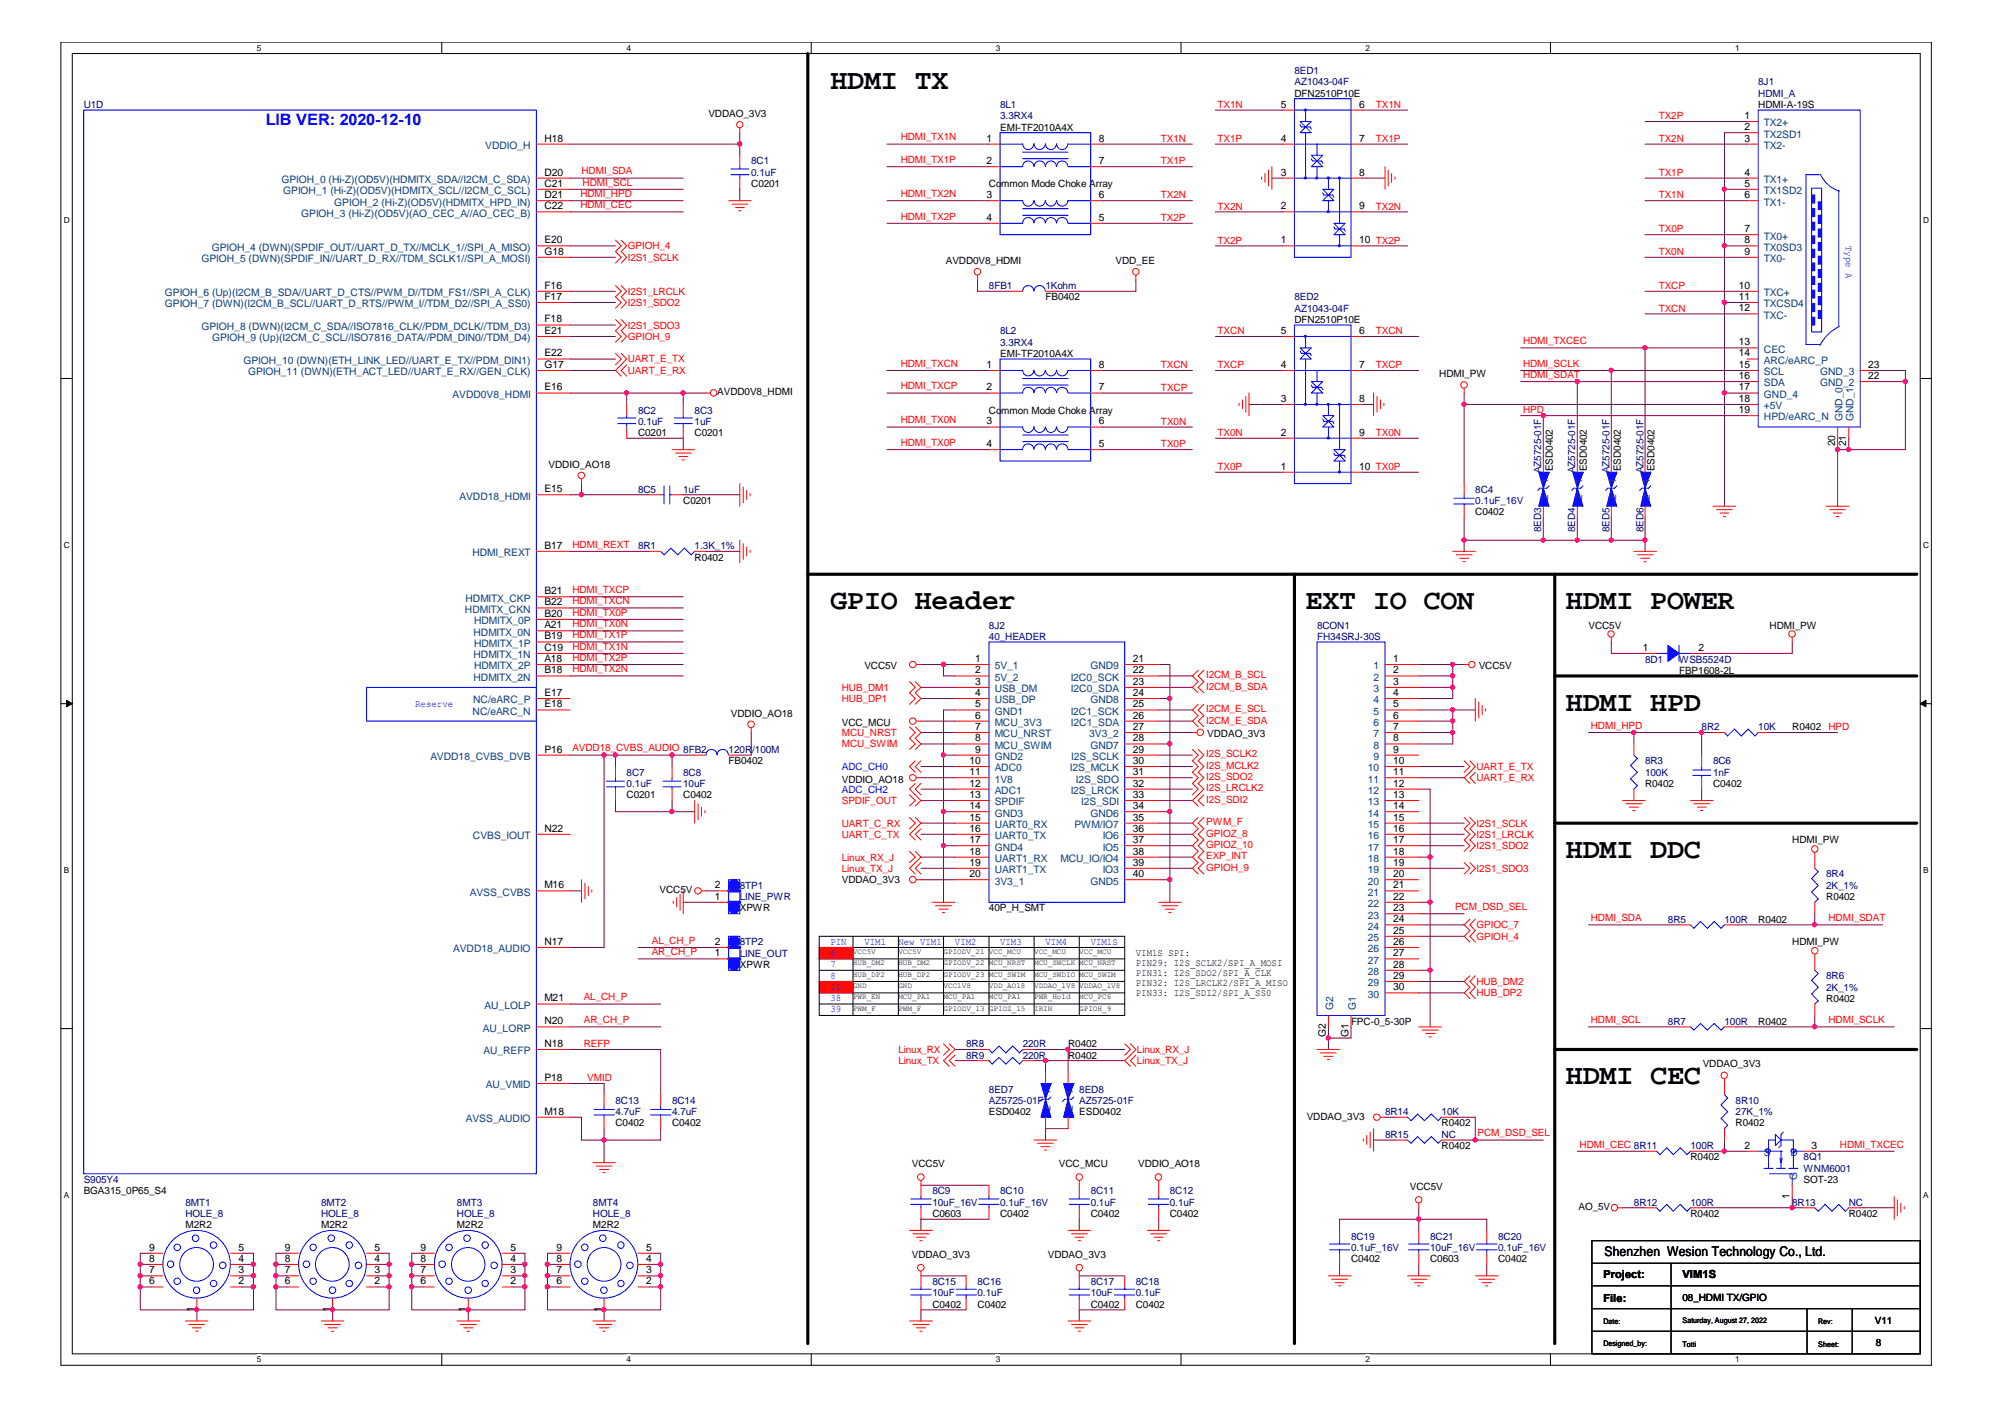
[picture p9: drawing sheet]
<svg xmlns="http://www.w3.org/2000/svg" width="297mm" height="210mm" viewBox="0 0 297 210" stroke-linecap="round" stroke-linejoin="round" font-family="sans-serif">
<defs><g id="words">
<g font-size="4.2">
<text x="123" y="13.1">HDMI TX</text>
<text x="123" y="90.2">GPIO Header</text>
<text x="193.4" y="90.2">EXT IO CON</text>
<text x="232" y="90.2">HDMI POWER</text>
<text x="232" y="105.3">HDMI HPD</text>
<text x="232" y="127.1">HDMI DDC</text>
<text x="232" y="160.6">HDMI CEC</text>
</g>
<text font-size="2.3" fill="#00f" x="39.4" y="18.5">LIB VER: 2020-12-10</text>
<text font-size="2" x="237.7" y="186.1">Shenzhen Wesion Technology Co., Ltd.</text>
<g font-size="1.7">
<text x="237.5" y="189.3">Project:</text>
<text x="249.3" y="189.3">VIM1S</text>
<text x="237.5" y="192.8">File:</text>
</g>
<g font-size="1.5" fill="#000080">
<text x="191.8" y="11">8ED1</text>
<text x="12.4" y="16">U1D</text>
<text x="148.2" y="16">8L1</text>
<text x="148.2" y="17.7">3.3RX4</text>
<text x="191.8" y="12.6">AZ1043-04F</text>
<text x="260.5" y="12.6">8J1</text>
<text x="260.5" y="14.3">HDMI_A</text>
<text x="111.3" y="24.4">8C1</text>
<text x="111.3" y="26">0.1uF</text>
<text x="146.5" y="42.8">8FB1</text>
<text x="154.9" y="42.8">1Kohm</text>
<text x="191.8" y="44.5">8ED2</text>
<text x="191.8" y="46.2">AZ1043-04F</text>
<text x="148.2" y="49.5">8L2</text>
<text x="148.2" y="51.2">3.3RX4</text>
<text x="94.5" y="61.3">8C2</text>
<text x="94.5" y="62.9">0.1uF</text>
<text x="102.9" y="61.3">8C3</text>
<text x="102.9" y="62.9">1uF</text>
<text x="228.3" y="70.1" transform="rotate(-90 228.3 70.1)">AZ5725-01F</text>
<text x="233.4" y="70.1" transform="rotate(-90 233.4 70.1)">AZ5725-01F</text>
<text x="238.4" y="70.1" transform="rotate(-90 238.4 70.1)">AZ5725-01F</text>
<text x="243.5" y="70.1" transform="rotate(-90 243.5 70.1)">AZ5725-01F</text>
<text x="94.5" y="73">8C5</text>
<text x="101.2" y="73">1uF</text>
<text x="218.6" y="73">8C4</text>
<text x="218.6" y="74.6">0.1uF_16V</text>
<text x="94.5" y="81.4">8R1</text>
<text x="102.9" y="81.4">1.3K_1%</text>
<text x="228.3" y="78.8" transform="rotate(-90 228.3 78.8)">8ED3</text>
<text x="233.4" y="78.8" transform="rotate(-90 233.4 78.8)">8ED4</text>
<text x="238.4" y="78.8" transform="rotate(-90 238.4 78.8)">8ED5</text>
<text x="243.5" y="78.8" transform="rotate(-90 243.5 78.8)">8ED6</text>
<text x="146.5" y="93.1">8J2</text>
<text x="146.5" y="94.8">40_HEADER</text>
<text x="195.1" y="93.1">8CON1</text>
<text x="195.1" y="94.8">FH34SRJ-30S</text>
<text x="243.7" y="98.1">8D1</text>
<text x="248.8" y="98.1">WSB5524D</text>
<text x="107.9" y="111.6">120R</text>
<text x="111.4" y="111.6">/100M</text>
<text x="243.7" y="113.2">8R3</text>
<text x="252.1" y="108.2">8R2</text>
<text x="253.8" y="113.2">8C6</text>
<text x="260.5" y="108.2">10K</text>
<text x="92.8" y="114.9">8C7</text>
<text x="92.8" y="116.6">0.1uF</text>
<text x="101.2" y="114.9">8C8</text>
<text x="101.2" y="116.6">10uF</text>
<text x="243.7" y="114.9">100K</text>
<text x="253.8" y="114.9">1nF</text>
<text x="109.6" y="131.7">8TP1</text>
<text x="270.6" y="130">8R4</text>
<text x="270.6" y="131.7">2K_1%</text>
<text x="109.6" y="133.3">LINE_PWR</text>
<text x="247.1" y="136.7">8R5</text>
<text x="255.5" y="136.7">100R</text>
<text x="109.6" y="140.1">8TP2</text>
<text x="109.6" y="141.7">LINE_OUT</text>
<text x="270.6" y="145.1">8R6</text>
<text x="270.6" y="146.7">2K_1%</text>
<text x="143.1" y="155.1">8R8</text>
<text x="151.5" y="155.1">220R</text>
<text x="247.1" y="151.8">8R7</text>
<text x="255.5" y="151.8">100R</text>
<text x="143.1" y="156.8">8R9</text>
<text x="146.5" y="161.9">8ED7</text>
<text x="151.5" y="156.8">220R</text>
<text x="159.9" y="161.9">8ED8</text>
<text x="91.2" y="163.5">8C13</text>
<text x="91.2" y="165.2">4.7uF</text>
<text x="99.6" y="163.5">8C14</text>
<text x="99.6" y="165.2">4.7uF</text>
<text x="146.5" y="163.5">AZ5725-01F</text>
<text x="159.9" y="163.5">AZ5725-01F</text>
<text x="205.2" y="165.2">8R14</text>
<text x="213.6" y="165.2">10K</text>
<text x="257.1" y="163.5">8R10</text>
<text x="257.1" y="165.2">27K_1%</text>
<text x="205.2" y="168.5">8R15</text>
<text x="213.6" y="168.5">NC</text>
<text x="250.4" y="170.2">100R</text>
<text x="267.2" y="171.9">8Q1</text>
<text x="267.2" y="173.6">WNM6001</text>
<text x="12.4" y="175.2">S905Y4</text>
<text x="27.5" y="178.6">8MT1</text>
<text x="47.6" y="178.6">8MT2</text>
<text x="67.7" y="178.6">8MT3</text>
<text x="87.8" y="178.6">8MT4</text>
<text x="138.1" y="176.9">8C9</text>
<text x="138.1" y="178.6">10uF_16V</text>
<text x="148.2" y="176.9">8C10</text>
<text x="148.2" y="178.6">0.1uF_16V</text>
<text x="161.6" y="176.9">8C11</text>
<text x="161.6" y="178.6">0.1uF</text>
<text x="173.3" y="176.9">8C12</text>
<text x="173.3" y="178.6">0.1uF</text>
<text x="242.1" y="178.6">8R12</text>
<text x="250.4" y="178.6">100R</text>
<text x="265.5" y="178.6">8R13</text>
<text x="273.9" y="178.6">NC</text>
<text x="27.5" y="180.3">HOLE_8</text>
<text x="47.6" y="180.3">HOLE_8</text>
<text x="67.7" y="180.3">HOLE_8</text>
<text x="87.8" y="180.3">HOLE_8</text>
<text x="200.2" y="183.6">8C19</text>
<text x="200.2" y="185.3">0.1uF_16V</text>
<text x="211.9" y="183.6">8C21</text>
<text x="211.9" y="185.3">10uF_16V</text>
<text x="222" y="183.6">8C20</text>
<text x="222" y="185.3">0.1uF_16V</text>
<text x="138.1" y="190.3">8C15</text>
<text x="138.1" y="192">10uF</text>
<text x="144.8" y="190.3">8C16</text>
<text x="144.8" y="192">0.1uF</text>
<text x="161.6" y="190.3">8C17</text>
<text x="161.6" y="192">10uF</text>
<text x="168.3" y="190.3">8C18</text>
<text x="168.3" y="192">0.1uF</text>
</g>
<g font-size="1.5">
<text x="104.9" y="17.3">VDDAO_3V3</text>
<text x="189.7" y="15.9">5</text>
<text x="191.8" y="14.3">DFN2510P10E</text>
<text x="201.3" y="15.9">6</text>
<text x="258.4" y="17.6">1</text>
<text x="260.5" y="16">HDMI-A-19S</text>
<text x="80.6" y="21">H18</text>
<text x="146.1" y="21">1</text>
<text x="148.2" y="19.4">EMI-TF2010A4X</text>
<text x="162.8" y="21">8</text>
<text x="189.7" y="21">4</text>
<text x="201.3" y="21">7</text>
<text x="258.4" y="19.3">2</text>
<text x="258.4" y="21">3</text>
<text x="80.6" y="29.4">D21</text>
<text x="80.6" y="26">D20</text>
<text x="80.6" y="27.7">C21</text>
<text x="111.3" y="27.7">C0201</text>
<text x="146.1" y="24.3">2</text>
<text x="146.1" y="29.4">3</text>
<text x="146.5" y="27.7">Co</text>
<text x="148.3" y="27.7">mmon Mode Choke Array</text>
<text x="162.8" y="24.3">7</text>
<text x="162.8" y="29.4">6</text>
<text x="189.7" y="26">3</text>
<text x="201.3" y="26">8</text>
<text x="258.4" y="26">4</text>
<text x="258.4" y="27.7">5</text>
<text x="258.4" y="29.4">6</text>
<text x="80.6" y="31">C22</text>
<text x="146.1" y="32.7">4</text>
<text x="162.8" y="32.7">5</text>
<text x="189.7" y="31">2</text>
<text x="201.3" y="31">9</text>
<text x="258.4" y="34.4">7</text>
<text x="80.6" y="36">E20</text>
<text x="80.6" y="37.7">G18</text>
<text x="140.1" y="39.1">AVDD0V8_HDMI</text>
<text x="165.3" y="39.1">VDD_EE</text>
<text x="189.7" y="36">1</text>
<text x="201.3" y="36">10 TX2P</text>
<text x="258.4" y="36">8</text>
<text x="258.4" y="37.7">9</text>
<text x="80.6" y="42.8">F16</text>
<text x="80.6" y="44.4">F17</text>
<text x="80.6" y="47.8">F18</text>
<text x="154.9" y="44.5">FB0402</text>
<text x="191.8" y="47.9">DFN2510P10E</text>
<text x="257.6" y="42.8">10</text>
<text x="257.6" y="44.4">11</text>
<text x="257.6" y="46.1">12</text>
<text x="80.6" y="49.5">E21</text>
<text x="80.6" y="52.8">E22</text>
<text x="148.2" y="52.9">EMI-TF2010A4X</text>
<text x="189.7" y="49.5">5</text>
<text x="201.3" y="49.5">6</text>
<text x="257.6" y="51.2">13</text>
<text x="257.6" y="52.8">14</text>
<text x="80.6" y="57.8">E16</text>
<text x="80.6" y="54.5">G17</text>
<text x="106.3" y="58.6">AVDD0V8_HDMI</text>
<text x="146.1" y="54.5">1</text>
<text x="146.1" y="57.8">2</text>
<text x="162.8" y="57.8">7</text>
<text x="162.8" y="54.5">8</text>
<text x="189.7" y="59.5">3</text>
<text x="189.7" y="54.5">4</text>
<text x="201.3" y="54.5">7</text>
<text x="201.3" y="59.5">8</text>
<text x="213.2" y="55.9">HDMI_PW</text>
<text x="257.6" y="54.5">15</text>
<text x="257.6" y="56.1">16</text>
<text x="257.6" y="57.8">17</text>
<text x="257.6" y="59.5">18</text>
<text x="276.8" y="56.1">22</text>
<text x="276.8" y="54.5">23</text>
<text x="94.5" y="64.6">C0201</text>
<text x="102.9" y="64.6">C0201</text>
<text x="146.1" y="62.9">3</text>
<text x="146.5" y="61.3">Co</text>
<text x="148.3" y="61.3">mmon Mode Choke Array</text>
<text x="162.8" y="62.9">6</text>
<text x="189.7" y="64.5">2</text>
<text x="201.3" y="64.5">9</text>
<text x="257.6" y="61.2">19</text>
<text x="81.3" y="69.3">VDDIO_AO18</text>
<text x="146.1" y="66.2">4</text>
<text x="162.8" y="66.2">5</text>
<text x="189.7" y="69.6">1</text>
<text x="201.3" y="69.6">10 TX0P</text>
<text x="230" y="69.8" transform="rotate(-90 230 69.8)">ESD0402</text>
<text x="235.1" y="69.8" transform="rotate(-90 235.1 69.8)">ESD0402</text>
<text x="240.1" y="69.8" transform="rotate(-90 240.1 69.8)">ESD0402</text>
<text x="245.1" y="69.8" transform="rotate(-90 245.1 69.8)">ESD0402</text>
<text x="271.9" y="66.1" transform="rotate(-90 271.9 66.1)">20</text>
<text x="273.5" y="66.1" transform="rotate(-90 273.5 66.1)">21</text>
<text x="80.6" y="72.9">E15</text>
<text x="101.2" y="74.6">C0201</text>
<text x="218.6" y="76.3">C0402</text>
<text x="80.6" y="81.3">B17</text>
<text x="102.9" y="83">R0402</text>
<text x="80.6" y="88">B21</text>
<text x="80.6" y="89.7">B22</text>
<text x="80.6" y="93.1">A21</text>
<text x="80.6" y="91.4">B20</text>
<text x="80.6" y="94.7">B19</text>
<text x="235.3" y="93.1">VCC5V</text>
<text x="262.2" y="93.1">HDMI_PW</text>
<text x="80.6" y="96.4">C19</text>
<text x="80.6" y="99.8">B18</text>
<text x="80.6" y="98.1">A18</text>
<text x="128.1" y="99.2">VCC5V</text>
<text x="144.5" y="98.1">1</text>
<text x="144.5" y="99.8">2</text>
<text x="144.5" y="101.4">3</text>
<text x="167.8" y="98.1">21</text>
<text x="167.8" y="99.8">22</text>
<text x="167.8" y="101.4">23</text>
<text x="206.4" y="98.1">1</text>
<text x="206.4" y="99.8">2</text>
<text x="206.4" y="101.4">3</text>
<text x="219.1" y="99.2">VCC5V</text>
<text x="243.4" y="96.4">1</text>
<text x="248.8" y="99.8">FBP1608-2L</text>
<text x="251.6" y="96.4">2</text>
<text x="80.6" y="104.8">E18</text>
<text x="80.6" y="103.1">E17</text>
<text x="108.3" y="106.2">VDDIO_AO18</text>
<text x="124.7" y="107.5">VCC_MCU</text>
<text x="144.5" y="103.1">4</text>
<text x="144.5" y="104.8">5</text>
<text x="144.5" y="106.4">6</text>
<text x="167.8" y="103.1">24</text>
<text x="167.8" y="104.8">25</text>
<text x="167.8" y="106.4">26</text>
<text x="206.4" y="103.1">4</text>
<text x="206.4" y="104.8">5</text>
<text x="206.4" y="106.4">6</text>
<text x="80.6" y="111.5">P16</text>
<text x="107.9" y="113.2">FB0402</text>
<text x="143.6" y="113.2">10</text>
<text x="144.5" y="108.1">7</text>
<text x="144.5" y="109.8">8</text>
<text x="144.5" y="111.5">9</text>
<text x="167.8" y="108.1">27</text>
<text x="167.8" y="111.5">29</text>
<text x="167.8" y="113.2">30</text>
<text x="167.8" y="109.8">28</text>
<text x="178.9" y="109.2">VDDAO_3V3</text>
<text x="206.4" y="108.1">7</text>
<text x="206.4" y="109.8">8</text>
<text x="206.4" y="111.5">9</text>
<text x="206.4" y="113.2">10</text>
<text x="265.5" y="108.2">R0402</text>
<text x="92.8" y="118.3">C0201</text>
<text x="101.2" y="118.3">C0402</text>
<text x="124.7" y="115.9">VDDIO_AO18</text>
<text x="143.6" y="114.8">11</text>
<text x="143.6" y="116.5">12</text>
<text x="143.6" y="118.2">13</text>
<text x="143.6" y="119.9">14</text>
<text x="167.8" y="114.8">31</text>
<text x="167.8" y="118.2">33</text>
<text x="167.8" y="116.5">32</text>
<text x="167.8" y="119.9">34</text>
<text x="206.4" y="114.8">11</text>
<text x="206.4" y="116.5">12</text>
<text x="206.4" y="118.2">13</text>
<text x="206.4" y="119.9">14</text>
<text x="243.7" y="116.6">R0402</text>
<text x="253.8" y="116.6">C0402</text>
<text x="80.6" y="123.2">N22</text>
<text x="143.6" y="121.6">15</text>
<text x="143.6" y="123.2">16</text>
<text x="143.6" y="124.9">17</text>
<text x="167.8" y="123.2">36</text>
<text x="167.8" y="124.9">37</text>
<text x="167.8" y="121.6">35</text>
<text x="206.4" y="121.6">15</text>
<text x="206.4" y="123.2">16</text>
<text x="206.4" y="124.9">17</text>
<text x="265.5" y="124.9">HDMI_PW</text>
<text x="80.6" y="131.6">M16</text>
<text x="105.9" y="131.6">2</text>
<text x="124.7" y="130.8">VDDAO_3V3</text>
<text x="143.6" y="126.6">18</text>
<text x="143.6" y="128.2">19</text>
<text x="143.6" y="129.9">20</text>
<text x="167.8" y="126.6">38</text>
<text x="167.8" y="128.2">39</text>
<text x="167.8" y="129.9">40</text>
<text x="206.4" y="126.6">18</text>
<text x="206.4" y="128.2">19</text>
<text x="206.4" y="129.9">20</text>
<text x="206.4" y="131.6">21</text>
<text x="97.7" y="132.3">VCC5V</text>
<text x="105.9" y="133.3">1</text>
<text x="109.6" y="135">XPWR</text>
<text x="146.5" y="135">40P_H_SMT</text>
<text x="206.4" y="133.3">22</text>
<text x="206.4" y="135">23</text>
<text x="206.4" y="136.6">24</text>
<text x="260.5" y="136.7">R0402</text>
<text x="270.6" y="133.3">R0402</text>
<text x="80.6" y="140">N17</text>
<text x="105.9" y="141.7">1</text>
<text x="105.9" y="140">2</text>
<text x="109.6" y="143.4">XPWR</text>
<text x="168.3" y="141.6">VIM1S SPI:</text>
<text x="168.3" y="143.1">PIN29: I2S_SCLK2/SPI_A_MOSI</text>
<text x="206.4" y="138.3">25</text>
<text x="206.4" y="140">26</text>
<text x="206.4" y="141.7">27</text>
<text x="206.4" y="143.4">28</text>
<text x="265.5" y="140.1">HDMI_PW</text>
<text x="80.6" y="148.4">M21</text>
<text x="168.3" y="144.5">PIN31: I2S_SDO2/SPI_A_CLK</text>
<text x="168.3" y="146">PIN32: I2S_LRCLK2/SPI_A_MISO</text>
<text x="168.3" y="147.5">PIN33: I2S_SDI2/SPI_A_SS0</text>
<text x="206.4" y="145">29</text>
<text x="206.4" y="146.7">30</text>
<text x="270.6" y="148.4">R0402</text>
<text x="80.6" y="155.1">N18</text>
<text x="80.6" y="151.7">N20</text>
<text x="158.2" y="155.1">R0402</text>
<text x="196.4" y="153.6" transform="rotate(-90 196.4 153.6)">G2</text>
<text x="199.8" y="153.6" transform="rotate(-90 199.8 153.6)">G1</text>
<text x="200.2" y="151.8">FPC-0_5-30P</text>
<text x="260.5" y="151.8">R0402</text>
<text x="80.6" y="160.1">P18</text>
<text x="158.2" y="156.8">R0402</text>
<text x="252.3" y="158.1">VDDAO_3V3</text>
<text x="80.6" y="165.1">M18</text>
<text x="91.2" y="166.8">C0402</text>
<text x="99.6" y="166.8">C0402</text>
<text x="146.5" y="165.2">ESD0402</text>
<text x="159.9" y="165.2">ESD0402</text>
<text x="193.6" y="165.9">VDDAO_3V3</text>
<text x="213.6" y="166.8">R0402</text>
<text x="257.1" y="166.8">R0402</text>
<text x="135.1" y="172.9">VCC5V</text>
<text x="156.9" y="172.9">VCC_MCU</text>
<text x="168.6" y="172.9">VDDIO_AO18</text>
<text x="213.6" y="170.2">R0402</text>
<text x="250.4" y="171.9">R0402</text>
<text x="258.4" y="170.2">2</text>
<text x="268.4" y="170.2">3</text>
<text x="12.4" y="176.9">BGA315_0P65_S4</text>
<text x="208.9" y="176.2">VCC5V</text>
<text x="233.8" y="179.3">AO_5V</text>
<text x="265.1" y="177.6" transform="rotate(-90 265.1 177.6)">1</text>
<text x="267.2" y="175.2">SOT-23</text>
<text x="22.1" y="185.3">9</text>
<text x="27.5" y="182">M2R2</text>
<text x="35.3" y="185.3">5</text>
<text x="42.2" y="185.3">9</text>
<text x="47.6" y="182">M2R2</text>
<text x="55.5" y="185.3">5</text>
<text x="62.3" y="185.3">9</text>
<text x="67.7" y="182">M2R2</text>
<text x="75.6" y="185.3">5</text>
<text x="82.4" y="185.3">9</text>
<text x="87.8" y="182">M2R2</text>
<text x="95.7" y="185.3">5</text>
<text x="138.1" y="180.3">C0603</text>
<text x="148.2" y="180.3">C0402</text>
<text x="161.6" y="180.3">C0402</text>
<text x="173.3" y="180.3">C0402</text>
<text x="250.4" y="180.3">R0402</text>
<text x="273.9" y="180.3">R0402</text>
<text x="22.1" y="190.3">6</text>
<text x="22.1" y="188.6">7</text>
<text x="22.1" y="186.9">8</text>
<text x="35.3" y="190.3">2</text>
<text x="35.3" y="188.6">3</text>
<text x="35.3" y="186.9">4</text>
<text x="42.2" y="190.3">6</text>
<text x="42.2" y="188.6">7</text>
<text x="42.2" y="186.9">8</text>
<text x="55.5" y="190.3">2</text>
<text x="55.5" y="188.6">3</text>
<text x="55.5" y="186.9">4</text>
<text x="62.3" y="190.3">6</text>
<text x="62.3" y="188.6">7</text>
<text x="62.3" y="186.9">8</text>
<text x="75.6" y="190.3">2</text>
<text x="75.6" y="188.6">3</text>
<text x="75.6" y="186.9">4</text>
<text x="82.4" y="190.3">6</text>
<text x="82.4" y="188.6">7</text>
<text x="82.4" y="186.9">8</text>
<text x="95.7" y="190.3">2</text>
<text x="95.7" y="188.6">3</text>
<text x="95.7" y="186.9">4</text>
<text x="135.1" y="186.3">VDDAO_3V3</text>
<text x="155.2" y="186.3">VDDAO_3V3</text>
<text x="200.2" y="187">C0402</text>
<text x="211.9" y="187">C0603</text>
<text x="222" y="187">C0402</text>
<text x="28.8" y="194.4" transform="rotate(-90 28.8 194.4)">1</text>
<text x="48.9" y="194.4" transform="rotate(-90 48.9 194.4)">1</text>
<text x="69" y="194.4" transform="rotate(-90 69 194.4)">1</text>
<text x="89.1" y="194.4" transform="rotate(-90 89.1 194.4)">1</text>
<text x="138.1" y="193.7">C0402</text>
<text x="144.8" y="193.7">C0402</text>
<text x="161.6" y="193.7">C0402</text>
<text x="168.3" y="193.7">C0402</text>
<text x="249.3" y="192.7">08_HDMI TX/GPIO</text>
<text x="277.7" y="196.2">V11</text>
<text x="277.9" y="199.4">8</text>
</g>
<g font-size="1.5" fill="#f00">
<text x="180.4" y="16">TX1N</text>
<text x="203.8" y="16">TX1N</text>
<text x="245.7" y="17.7">TX2P</text>
<text x="133.4" y="20.8">HDMI_TX1N</text>
<text x="172" y="21">TX1N</text>
<text x="180.4" y="21">TX1P</text>
<text x="203.8" y="21">TX1P</text>
<text x="245.7" y="21">TX2N</text>
<text x="86" y="29.2">HDMI_HPD</text>
<text x="86.1" y="25.8">HDMI_SDA</text>
<text x="86.3" y="27.5">HDMI_SCL</text>
<text x="133.4" y="24.1">HDMI_TX1P</text>
<text x="133.4" y="29.2">HDMI_TX2N</text>
<text x="172" y="24.4">TX1P</text>
<text x="172" y="29.4">TX2N</text>
<text x="245.7" y="29.4">TX1N</text>
<text x="245.7" y="26">TX1P</text>
<text x="86" y="30.8">HDMI_CEC</text>
<text x="133.4" y="32.5">HDMI_TX2P</text>
<text x="172" y="32.7">TX2P</text>
<text x="180.4" y="31">TX2N</text>
<text x="203.8" y="31">TX2N</text>
<text x="245.7" y="34.4">TX0P</text>
<text x="93" y="38.6">I2S1_SCLK</text>
<text x="93" y="36.9">GPIOH_4</text>
<text x="180.4" y="36.1">TX2P</text>
<text x="245.7" y="37.8">TX0N</text>
<text x="93" y="43.7">I2S1_LRCLK</text>
<text x="93" y="45.3">I2S1_SDO2</text>
<text x="245.7" y="46.2">TXCN</text>
<text x="245.7" y="42.8">TXCP</text>
<text x="93" y="48.7">I2S1_SDO3</text>
<text x="93" y="53.7">UART_E_TX</text>
<text x="93" y="50.3">GPIOH_9</text>
<text x="180.4" y="49.5">TXCN</text>
<text x="203.8" y="49.5">TXCN</text>
<text x="225.6" y="51">HDMI_TXCEC</text>
<text x="93" y="55.4">UART_E_RX</text>
<text x="133.4" y="54.3">HDMI_TXCN</text>
<text x="133.4" y="57.7">HDMI_TXCP</text>
<text x="172" y="54.5">TXCN</text>
<text x="172" y="57.9">TXCP</text>
<text x="180.4" y="54.5">TXCP</text>
<text x="203.8" y="54.5">TXCP</text>
<text x="225.6" y="56">HDMI_SDAT</text>
<text x="225.6" y="54.3">HDMI_SCLK</text>
<text x="133.4" y="62.7">HDMI_TX0N</text>
<text x="172" y="62.9">TX0N</text>
<text x="180.4" y="64.6">TX0N</text>
<text x="203.8" y="64.6">TX0N</text>
<text x="225.6" y="61.2">HPD</text>
<text x="133.4" y="66.1">HDMI_TX0P</text>
<text x="172" y="66.3">TX0P</text>
<text x="180.4" y="69.6">TX0P</text>
<text x="84.8" y="81.1">HDMI_REXT</text>
<text x="84.8" y="89.5">HDMI_TXCN</text>
<text x="84.8" y="87.9">HDMI_TXCP</text>
<text x="84.8" y="92.9">HDMI_TX0N</text>
<text x="84.8" y="91.2">HDMI_TX0P</text>
<text x="84.8" y="94.5">HDMI_TX1P</text>
<text x="84.8" y="96.2">HDMI_TX1N</text>
<text x="84.8" y="99.6">HDMI_TX2N</text>
<text x="84.8" y="97.9">HDMI_TX2P</text>
<text x="178.7" y="100.5">I2CM_B_SCL</text>
<text x="124.7" y="104">HUB_DP1</text>
<text x="124.7" y="102.3">HUB_DM1</text>
<text x="178.7" y="102.2">I2CM_B_SDA</text>
<text x="178.7" y="105.5">I2CM_E_SCL</text>
<text x="178.7" y="107.2">I2CM_E_SDA</text>
<text x="235.7" y="108">HDMI_HPD</text>
<text x="84.8" y="111.3">AVDD18_CVBS_AUDIO 8FB2</text>
<text x="124.7" y="109">MCU_NRST</text>
<text x="124.7" y="110.7">MCU_SWIM</text>
<text x="178.7" y="113.9">I2S_MCLK2</text>
<text x="178.7" y="112.2">I2S_SCLK2</text>
<text x="270.9" y="108.2">HPD</text>
<text x="124.7" y="119.1">SPDIF_OUT</text>
<text x="178.7" y="117.2">I2S_LRCLK2</text>
<text x="178.7" y="115.6">I2S_SDO2</text>
<text x="178.7" y="118.9">I2S_SDI2</text>
<text x="218.7" y="114.1">UART_E_TX</text>
<text x="218.7" y="115.8">UART_E_RX</text>
<text x="124.7" y="122.4">UART_C_RX</text>
<text x="124.7" y="124.1">UART_C_TX</text>
<text x="178.7" y="122.3">PWM_F</text>
<text x="178.7" y="124">GPIOZ_8</text>
<text x="178.7" y="125.6">GPIOZ_10</text>
<text x="218.7" y="124.1">I2S1_LRCLK</text>
<text x="218.7" y="125.8">I2S1_SDO2</text>
<text x="218.7" y="122.4">I2S1_SCLK</text>
<text x="124.7" y="127.5">Linux_RX_J</text>
<text x="124.7" y="129.1">Linux_TX_J</text>
<text x="178.7" y="127.3">EXP_INT</text>
<text x="178.7" y="129">GPIOH_9</text>
<text x="218.7" y="129.1">I2S1_SDO3</text>
<text x="215.6" y="134.8">PCM_DSD_SEL</text>
<text x="218.7" y="137.5">GPIOC_7</text>
<text x="235.7" y="136.5">HDMI_SDA</text>
<text x="270.9" y="136.5">HDMI_SDAT</text>
<text x="96.6" y="139.8">AL_CH_P</text>
<text x="96.6" y="141.5">AR_CH_P</text>
<text x="218.7" y="139.2">GPIOH_4</text>
<text x="86.5" y="148.2">AL_CH_P</text>
<text x="218.7" y="145.9">HUB_DM2</text>
<text x="218.7" y="147.6">HUB_DP2</text>
<text x="86.5" y="155.1">REFP</text>
<text x="86.5" y="151.6">AR_CH_P</text>
<text x="133.1" y="156">Linux_RX</text>
<text x="168.4" y="156">Linux_RX_J</text>
<text x="235.7" y="151.6">HDMI_SCL</text>
<text x="270.9" y="151.6">HDMI_SCLK</text>
<text x="87" y="160.2">VMID</text>
<text x="133.1" y="157.7">Linux_TX</text>
<text x="168.4" y="157.7">Linux_TX_J</text>
<text x="218.9" y="168.3">PCM_DSD_SEL</text>
<text x="234" y="170">HDMI_CEC 8R11</text>
<text x="272.6" y="170">HDMI_TXCEC</text>
</g>
<g font-size="1.5" fill="#004080">
<text x="71.9" y="22.1">VDDIO_H</text>
<text x="261.3" y="18.7">TX2+</text>
<text x="261.3" y="20.4">TX2SD1</text>
<text x="261.3" y="22.1">TX2-</text>
<text x="41.7" y="27.1">GPIOH_0 (Hi-Z)(OD5V)(HDMITX_SDA//I2CM_C_SDA)</text>
<text x="42" y="28.8">GPIOH_1 (Hi-Z)(OD5V)(HDMITX_SCL//I2CM_C_SCL)</text>
<text x="261.3" y="27.1">TX1+</text>
<text x="261.3" y="28.8">TX1SD2</text>
<text x="44.6" y="32.1">GPIOH_3 (Hi-Z)(OD5V)(AO_CEC_A//AO_CEC_B)</text>
<text x="49.5" y="30.5">GPIOH_2 (Hi-Z)(OD5V)(HDMITX_HPD_IN)</text>
<text x="261.3" y="30.5">TX1-</text>
<text x="261.3" y="35.5">TX0+</text>
<text x="29.8" y="38.8">GPIOH_5 (DWN)(SPDIF_IN//UART_D_RX//TDM_SCLK1//SPI_A_MOSI)</text>
<text x="31.4" y="37.1">GPIOH_4 (DWN)(SPDIF_OUT//UART_D_TX//MCLK_1//SPI_A_MISO)</text>
<text x="261.3" y="37.1">TX0SD3</text>
<text x="261.3" y="38.8">TX0-</text>
<text x="24.4" y="43.9">GPIOH_6 (Up)(I2CM_B_SDA//UART_D_CTS//PWM_D//TDM_FS1//SPI_A_CLK)</text>
<text x="24.4" y="45.5">GPIOH_7 (DWN)(I2CM_B_SCL//UART_D_RTS//PWM_I//TDM_D2//SPI_A_SS0)</text>
<text x="261.3" y="43.9">TXC+</text>
<text x="261.3" y="45.5">TXCSD4</text>
<text x="261.3" y="47.2">TXC-</text>
<text x="29.8" y="48.9">GPIOH_8 (DWN)(I2CM_C_SDA//ISO7816_CLK//PDM_DCLK//TDM_D3)</text>
<text x="31.4" y="50.6">GPIOH_9 (Up)(I2CM_C_SCL//ISO7816_DATA//PDM_DIN0//TDM_D4)</text>
<text x="36.1" y="53.9">GPIOH_10 (DWN)(ETH_LINK_LED//UART_E_TX//PDM_DIN1)</text>
<text x="261.3" y="52.3">CEC</text>
<text x="261.3" y="53.9">ARC/eARC_P</text>
<text x="36.7" y="55.6">GPIOH_11 (DWN)(ETH_ACT_LED//UART_E_RX//GEN_CLK)</text>
<text x="67.1" y="58.9">AVDD0V8_HDMI</text>
<text x="261.3" y="55.6">SCL</text>
<text x="261.3" y="57.2">SDA</text>
<text x="261.3" y="58.9">GND_4</text>
<text x="269.7" y="57.2">GND_2</text>
<text x="269.7" y="55.6">GND_3</text>
<text x="261.3" y="60.6">+5V</text>
<text x="261.3" y="62.3">HPD/eARC_N</text>
<text x="273" y="62.4" transform="rotate(-90 273 62.4)">GND_0</text>
<text x="274.6" y="62.4" transform="rotate(-90 274.6 62.4)">GND_1</text>
<text x="229.4" y="71.6" transform="rotate(-90 229.4 71.6)">1</text>
<text x="234.4" y="71.6" transform="rotate(-90 234.4 71.6)">1</text>
<text x="239.4" y="71.6" transform="rotate(-90 239.4 71.6)">1</text>
<text x="244.4" y="71.6" transform="rotate(-90 244.4 71.6)">1</text>
<text x="68.1" y="74">AVDD18_HDMI</text>
<text x="229.4" y="74.1" transform="rotate(-90 229.4 74.1)">2</text>
<text x="234.4" y="74.1" transform="rotate(-90 234.4 74.1)">2</text>
<text x="239.4" y="74.1" transform="rotate(-90 239.4 74.1)">2</text>
<text x="244.4" y="74.1" transform="rotate(-90 244.4 74.1)">2</text>
<text x="70" y="82.4">HDMI_REXT</text>
<text x="69" y="89.1">HDMITX_CKP</text>
<text x="68.9" y="90.8">HDMITX_CKN</text>
<text x="70.1" y="94.2">HDMITX_0N</text>
<text x="70.2" y="92.5">HDMITX_0P</text>
<text x="70.2" y="95.8">HDMITX_1P</text>
<text x="70.1" y="97.5">HDMITX_1N</text>
<text x="70.1" y="100.9">HDMITX_2N</text>
<text x="70.2" y="99.2">HDMITX_2P</text>
<text x="147.4" y="99.2">5V_1</text>
<text x="147.4" y="100.9">5V_2</text>
<text x="158.6" y="100.9">I2C0_SCK</text>
<text x="161.5" y="99.2">GND9</text>
<text x="203.5" y="99.2">1</text>
<text x="203.5" y="100.9">2</text>
<text x="70" y="105.9">NC/eARC_N</text>
<text x="70.1" y="104.2">NC/eARC_P</text>
<text x="147.4" y="102.5">USB_DM</text>
<text x="147.4" y="104.2">USB_DP</text>
<text x="147.4" y="105.9">GND1</text>
<text x="147.4" y="107.5">MCU_3V3</text>
<text x="158.6" y="105.9">I2C1_SCK</text>
<text x="158.7" y="102.5">I2C0_SDA</text>
<text x="158.7" y="107.5">I2C1_SDA</text>
<text x="161.5" y="104.2">GND8</text>
<text x="203.5" y="102.5">3</text>
<text x="203.5" y="104.2">4</text>
<text x="203.5" y="105.9">5</text>
<text x="203.5" y="107.5">6</text>
<text x="63.8" y="112.6">AVDD18_CVBS_DVB</text>
<text x="147.4" y="109.2">MCU_NRST</text>
<text x="147.4" y="110.9">MCU_SWIM</text>
<text x="147.4" y="112.6">GND2</text>
<text x="158.7" y="112.6">I2S_SCLK</text>
<text x="161.4" y="109.2">3V3_2</text>
<text x="161.5" y="110.9">GND7</text>
<text x="203.5" y="109.2">7</text>
<text x="203.5" y="110.9">8</text>
<text x="203.5" y="112.6">9</text>
<text x="147.4" y="114.3">ADC0</text>
<text x="147.4" y="115.9">1V8</text>
<text x="147.4" y="117.6">ADC1</text>
<text x="147.4" y="119.3">SPDIF</text>
<text x="158.5" y="114.3">I2S_MCLK</text>
<text x="158.6" y="117.6">I2S_LRCK</text>
<text x="159.4" y="115.9">I2S_SDO</text>
<text x="160.2" y="119.3">I2S_SDI</text>
<text x="202.6" y="114.3">10</text>
<text x="202.6" y="115.9">11</text>
<text x="202.6" y="117.6">12</text>
<text x="202.6" y="119.3">13</text>
<text x="70.1" y="124.3">CVBS_IOUT</text>
<text x="147.4" y="121">GND3</text>
<text x="147.4" y="122.7">UART0_RX</text>
<text x="147.4" y="124.3">UART0_TX</text>
<text x="147.4" y="126">GND4</text>
<text x="159.2" y="122.7">PWM/IO7</text>
<text x="161.5" y="121">GND6</text>
<text x="163.4" y="124.3">IO6</text>
<text x="163.4" y="126">IO5</text>
<text x="202.6" y="121">14</text>
<text x="202.6" y="122.7">15</text>
<text x="202.6" y="124.3">16</text>
<text x="202.6" y="126">17</text>
<text x="147.4" y="127.7">UART1_RX</text>
<text x="147.4" y="129.3">UART1_TX</text>
<text x="147.4" y="131">3V3_1</text>
<text x="157.1" y="127.7">MCU_IO/IO4</text>
<text x="161.5" y="131">GND5</text>
<text x="163.4" y="129.3">IO3</text>
<text x="202.6" y="127.7">18</text>
<text x="202.6" y="129.3">19</text>
<text x="202.6" y="131">20</text>
<text x="69.6" y="132.7">AVSS_CVBS</text>
<text x="202.6" y="132.7">21</text>
<text x="202.6" y="134.4">22</text>
<text x="202.6" y="136.1">23</text>
<text x="202.6" y="137.7">24</text>
<text x="67.1" y="141.1">AVDD18_AUDIO</text>
<text x="202.6" y="139.4">25</text>
<text x="202.6" y="141.1">26</text>
<text x="202.6" y="142.8">27</text>
<text x="71.8" y="149.5">AU_LOLP</text>
<text x="197.5" y="149.6" transform="rotate(-90 197.5 149.6)">G2</text>
<text x="200.9" y="149.6" transform="rotate(-90 200.9 149.6)">G1</text>
<text x="202.6" y="144.5">28</text>
<text x="202.6" y="146.1">29</text>
<text x="202.6" y="147.8">30</text>
<text x="71.5" y="152.8">AU_LORP</text>
<text x="71.6" y="156.2">AU_REFP</text>
<text x="72" y="161.2">AU_VMID</text>
<text x="69" y="166.2">AVSS_AUDIO</text>
<text x="155.6" y="164.6" transform="rotate(-90 155.6 164.6)">2</text>
<text x="155.6" y="162.2" transform="rotate(-90 155.6 162.2)">1</text>
<text x="159" y="164.6" transform="rotate(-90 159 164.6)">2</text>
<text x="159" y="162.2" transform="rotate(-90 159 162.2)">1</text>
<text x="261.3" y="171.3">S</text>
<text x="265.3" y="171.3">D</text>
<text x="266.2" y="174.7" transform="rotate(-90 266.2 174.7)">G</text>
</g>
<g font-size="1.5" fill="#00f">
<text x="273.5" y="36.4" transform="rotate(90 273.5 36.4)">Type A</text>
<text x="61.5" y="104.7">Reserve</text>
<text x="124.7" y="117.4">ADC_CH2</text>
<text x="124.7" y="114.1">ADC_CH0</text>
<text x="123" y="139.9">PIN</text>
<text x="123" y="141.6">6</text>
<text x="123" y="143.3">7</text>
<text x="128.1" y="139.9">VIM1</text>
<text x="133.1" y="139.9">New VIM1</text>
<text x="141.5" y="139.9">VIM2</text>
<text x="148.2" y="139.9">VIM3</text>
<text x="154.9" y="139.9">VIM4</text>
<text x="161.6" y="139.9">VIM1S</text>
<text x="123" y="148.3">38</text>
<text x="123" y="145">8</text>
<text x="123" y="146.6">11</text>
<text x="123" y="150">39</text>
</g>
<g font-size="1.2">
<text x="38.1" y="7.5">5</text>
<text x="92.8" y="7.5">4</text>
<text x="147.5" y="7.5">3</text>
<text x="202.3" y="7.5">2</text>
<text x="257" y="7.5">1</text>
<text x="9.4" y="33.1">D</text>
<text x="284.9" y="33.1">D</text>
<text x="9.4" y="81.2">C</text>
<text x="284.9" y="81.2">C</text>
<text x="9.4" y="129.4">B</text>
<text x="284.9" y="129.4">B</text>
<text x="9.4" y="177.5">A</text>
<text x="284.9" y="177.5">A</text>
<text x="38.1" y="201.8">5</text>
<text x="92.8" y="201.8">4</text>
<text x="147.5" y="201.8">3</text>
<text x="202.3" y="201.8">2</text>
<text x="257" y="201.8">1</text>
</g>
<g font-size="1.1">
<text x="126.4" y="141.3">VCC5V</text>
<text x="126.4" y="143">HUB_DM2</text>
<text x="133.1" y="141.3">VCC5V</text>
<text x="133.1" y="143">HUB_DM2</text>
<text x="139.8" y="143">GPIODV_22</text>
<text x="139.8" y="141.3">GPIODV_21</text>
<text x="146.5" y="141.3">VCC_MCU</text>
<text x="146.5" y="143">MCU_NRST</text>
<text x="153.2" y="141.3">VCC_MCU</text>
<text x="153.2" y="143">MCU_SWCLK</text>
<text x="159.9" y="141.3">VCC_MCU</text>
<text x="159.9" y="143">MCU_NRST</text>
<text x="126.4" y="148.1">PWR_EN</text>
<text x="126.4" y="146.4">GND</text>
<text x="126.4" y="149.7">PWM_F</text>
<text x="126.4" y="144.7">HUB_DP2</text>
<text x="133.1" y="144.7">HUB_DP2</text>
<text x="133.1" y="146.4">GND</text>
<text x="133.1" y="149.7">PWM_F</text>
<text x="133.1" y="148.1">MCU_PA1</text>
<text x="139.8" y="148.1">MCU_PA1</text>
<text x="139.8" y="146.4">VCC1V8</text>
<text x="139.8" y="144.7">GPIODV_23</text>
<text x="139.8" y="149.7">GPIODV_13</text>
<text x="146.5" y="144.7">MCU_SWIM</text>
<text x="146.5" y="146.4">VDD_AO18</text>
<text x="146.5" y="148.1">MCU_PA1</text>
<text x="146.5" y="149.7">GPIOZ_15</text>
<text x="153.2" y="144.7">MCU_SWDIO</text>
<text x="153.2" y="146.4">VDDAO_1V8</text>
<text x="153.2" y="148.1">PWR_Hold</text>
<text x="153.2" y="149.7">IRIN</text>
<text x="159.9" y="144.7">MCU_SWIM</text>
<text x="159.9" y="146.4">VDDAO_1V8</text>
<text x="159.9" y="148.1">MCU_PC6</text>
<text x="159.9" y="149.7">GPIOH_9</text>
<text x="237.5" y="196.1">Date:</text>
<text x="249.3" y="195.9">Saturday, August 27, 2022</text>
<text x="269.4" y="196.1">Rev:</text>
<text x="237.5" y="199.3">Designed_by:</text>
<text x="249.3" y="199.5">Totti</text>
<text x="269.4" y="199.5">Sheet:</text>
</g>
</g></defs>
<path d="M9 6.2h277.1v196h-277.1zM10.7 7.9h273.8v192.6h-273.8z" fill="none" stroke="#000" stroke-width=".15"/>
<g fill="#fff">
<path d="M38.1 6.4h.6v1.4h-.6z"/>
<path d="M38.1 200.7h.6v1.4h-.6z"/>
</g>
<path d="M65.4 6.2v1.7M65.4 200.5v1.7" fill="none" stroke="#000" stroke-width=".15"/>
<g fill="#fff">
<path d="M92.8 6.4h.6v1.4h-.6z"/>
<path d="M92.8 200.7h.6v1.4h-.6z"/>
</g>
<path d="M120.2 6.2v1.7M120.2 200.5v1.7" fill="none" stroke="#000" stroke-width=".15"/>
<g fill="#fff">
<path d="M147.5 6.4h.7v1.4h-.7z"/>
<path d="M147.5 200.7h.7v1.4h-.7z"/>
</g>
<path d="M175 6.2v1.7M175 200.5v1.7" fill="none" stroke="#000" stroke-width=".15"/>
<g fill="#fff">
<path d="M202.3 6.4h.6v1.4h-.6z"/>
<path d="M202.3 200.7h.6v1.4h-.6z"/>
</g>
<path d="M229.7 6.2v1.7M229.7 200.5v1.7" fill="none" stroke="#000" stroke-width=".15"/>
<g fill="#fff">
<path d="M257 6.4h.7v1.4h-.7z"/>
<path d="M257 200.7h.7v1.4h-.7z"/>
<path d="M9.4 31.9h.9v1.4h-.9z"/>
<path d="M284.9 31.9h.9v1.4h-.9z"/>
<path d="M9.4 80.1h.9v1.4h-.9z"/>
<path d="M284.9 80.1h.9v1.4h-.9z"/>
</g>
<path d="M9 56.1h1.7M284.5 56.1h1.7" fill="none" stroke="#000" stroke-width=".15"/>
<g fill="#fff">
<path d="M9.4 128.2h.8v1.4h-.8z"/>
<path d="M284.9 128.2h.8v1.4h-.8z"/>
</g>
<path d="M9 104.2h1.7M284.5 104.2h1.7" fill="none" stroke="#000" stroke-width=".15"/>
<g fill="#000" stroke="#000" stroke-width=".15">
<path d="M9.9 103.7l.8 .5-.8 .5z" fill-rule="evenodd"/>
<path d="M284.5 104.2l.8-.5v1z" fill-rule="evenodd"/>
</g>
<g fill="#fff">
<path d="M9.4 176.4h.8v1.4h-.8z"/>
<path d="M284.9 176.4h.8v1.4h-.8z"/>
</g>
<g fill="none" stroke="#000" stroke-width=".15">
<path d="M121.4 138.7h45.2v11.7h-45.2zM126.4 138.7v11.7M133.1 138.7v11.7M139.8 138.7v11.7M146.5 138.7v11.7M153.2 138.7v11.7M159.9 138.7v11.7M9 152.4h1.7M121.4 140.3h45.2M121.4 142h45.2M121.4 143.7h45.2M121.4 145.4h45.2"/>
<path d="M121.4 147.1h45.2M121.4 148.7h45.2M284.5 152.4h1.7M235.8 183.8h48.7v16.7h-48.7zM235.8 197.2h48.7M235.8 193.9h48.7M235.8 190.5h48.7M235.8 187.1h48.7M247.6 187.1v13.4M267.7 193.9v6.6M274.4 193.9v6.6"/>
</g>
<g fill="#f00" stroke="#f00" stroke-width=".15">
<path d="M121.4 140.3h5v1.7h-5z" fill-rule="evenodd"/>
<path d="M121.4 145.4h5v1.7h-5z" fill-rule="evenodd"/>
</g>
<path d="M119.7 7.9v191.1M119.7 85.1h164.3M191.8 85.1v113.9M230.3 85.1v113.9M230.3 100.1h53.7M230.3 121.9h53.7M230.3 155.5h53.7" fill="none" stroke="#000" stroke-width=".47"/>
<g fill="none" stroke="#800040" stroke-width=".15">
<path d="M109.6 19.7v3.3M180 16.3h10.1M201.8 16.3h6.7M243.7 18h15.1M258.8 19.7h-3.3v55.3M84.5 21.4h25.1M84.5 29.7h16.7M84.5 31.4h16.7M84.5 28h16.7M84.5 26.4h16.7M84.5 38.1h6.7M84.5 36.4h6.7"/>
<path d="M109.6 28v1.7M131.4 21.4h15.1M131.4 29.7h15.1M131.4 24.7h15.1M131.4 33.1h15.1M163.3 21.4h13.4M163.3 29.7h13.4M163.3 24.7h13.4M163.3 33.1h13.4M180 21.4h10.1M180 31.4h10.1M180 36.4h10.1"/>
<path d="M188.4 26.4h1.7M201.8 21.4h6.7M201.8 31.4h6.7M201.8 26.4h3.4M201.8 36.4h6.7M243.7 21.4h15.1M243.7 29.7h15.1M243.7 26.4h15.1M243.7 38.1h15.1M243.7 34.8h15.1M255.5 28h3.3M255.5 36.4h3.3"/>
<path d="M84.5 43.2h6.7M84.5 44.8h6.7M84.5 48.1h6.7M84.5 49.8h6.7M84.5 58.2h20.1M84.5 54.9h6.7M84.5 53.2h6.7M92.8 58.2v1.7M101.2 58.2v1.7M131.4 58.2h15.1M131.4 54.9h15.1M144.8 41.5v1.7h5.1"/>
<path d="M163.3 58.2h13.4M163.3 54.9h13.4M168.3 41.5v1.7h-11.8M180 49.8h10.1M180 54.9h10.1M185 59.9h5.1M201.8 49.8h8.4M201.8 59.9h1.7M201.8 54.9h8.4M216.9 58.2v13.4M216.9 59.9h41.9M225.3 54.9h33.5"/>
<path d="M225.3 56.5h33.5M225.3 51.5h33.5M233.7 56.5v11.8M238.7 54.9v13.4M243.7 43.2h15.1M243.7 51.5v16.8M243.7 46.5h15.1M255.5 44.8h3.3M255.5 58.2h3.3M277.2 54.9h5.1v11.7h-10.1M277.2 56.5h5.1M84.5 73.3h11.7"/>
<path d="M86.1 71.6v1.7M92.8 64.9h8.4v1.7M101.2 73.3h8.4M131.4 66.6h15.1M131.4 63.3h15.1M163.3 66.6h13.4M163.3 63.3h13.4M180 64.9h10.1M180 69.9h10.1M201.8 64.9h8.4M201.8 69.9h8.4M216.9 76.7v5"/>
<path d="M225.3 61.6h33.5M228.6 61.6v6.7M228.6 76.7v3.3M233.7 76.7v3.3M238.7 76.7v3.3M243.7 76.7v5M272.2 64.9v10.1M273.9 64.9v1.7M84.5 81.7h11.7M84.5 96.8h16.7M84.5 98.4h16.7M84.5 93.4h16.7"/>
<path d="M84.5 91.8h16.7M84.5 90.1h16.7M84.5 95.1h16.7M84.5 88.4h16.7M104.6 81.7h5M136.4 98.4h5.1M139.8 98.4v1.7h1.7M171.7 98.4h1.6v35.3M210.2 98.4h6.7M215.2 98.4v5.1h-5M216.9 80h26.8M238.7 95.1v1.7h5"/>
<path d="M265.5 95.1v1.7h-13.4M84.5 100.1h16.7M84.5 111.9h18.4M89.5 111.9v28.4h-5M91.2 118.6v1.6h11.7M91.2 111.9v1.7M99.6 111.9v1.7M99.6 118.6v1.6M111.3 108.5v3.4h-1.7M136.4 108.5h5.1M136.4 101.8h5.1M136.4 110.2h5.1"/>
<path d="M136.4 103.5h5.1M136.4 106.8h5.1M136.4 116.9h5.1M136.4 113.6h5.1M136.4 115.2h5.1M136.4 118.6h5.1M139.8 111.9h1.7M141.5 105.2h-1.7v28.5M171.7 100.1h5M171.7 111.9h5M171.7 108.5h5M171.7 101.8h5"/>
<path d="M171.7 110.2h1.6M171.7 103.5h1.6M171.7 105.2h5M171.7 106.8h5M171.7 116.9h5M171.7 113.6h5M171.7 115.2h5M171.7 118.6h5M210.2 100.1h5M210.2 108.5h5M210.2 101.8h5M210.2 105.2h8.4"/>
<path d="M210.2 106.8h5M210.2 116.9h1.7v35.2M210.2 113.6h6.7M210.2 115.2h6.7M215.2 105.2v5h-5M235.3 108.5h18.5M242.1 108.5v1.7M252.1 108.5v3.4M252.1 116.9v1.7M262.2 108.5h10M84.5 132h1.6M101.2 133.7h5.1"/>
<path d="M104.6 132h1.7M136.4 123.6h5.1M136.4 127h5.1M136.4 128.6h5.1M136.4 130.3h5.1M136.4 121.9h5.1M139.8 120.2h1.7M139.8 125.3h1.7M171.7 120.2h1.6M171.7 123.6h5M171.7 125.3h5M171.7 127h5"/>
<path d="M171.7 128.6h5M171.7 130.3h1.6M171.7 121.9h5M210.2 137h6.7M210.2 133.7h1.7M210.2 123.6h6.7M210.2 125.3h6.7M210.2 127h1.7M210.2 128.6h6.7M210.2 121.9h6.7M210.2 138.7h6.7M210.2 135.4h6.7"/>
<path d="M235.3 137h13.5M257.1 137h21.8M268.9 135.4v1.6M84.5 155.5h13.4v6.7M84.5 152.1h13.4M84.5 148.7h13.4M94.5 140.3h11.8M94.5 142h11.8M141.5 155.5h3.3M141.5 157.1h3.3M153.2 155.5h13.4M153.2 157.1h13.4"/>
<path d="M154.9 157.1v1.7M158.2 155.5v3.3M196.8 152.1v3.4M200.2 152.1v1.7h-3.4M210.2 145.4h6.7M210.2 147.1h6.7M210.2 143.7h1.7M235.3 152.1h13.5M257.1 152.1h23.5M268.9 150.4v1.7M84.5 160.5h5v1.7M84.5 165.5h1.6v3.4h11.8v-1.7"/>
<path d="M89.5 167.2v5M136.4 175.6h10.1M158.2 167.2h-3.3v1.7M203.5 168.9h3.3M205.2 165.5h1.6M210.2 178.9v3.4M215.2 168.9h13.4M215.2 165.5h3.4v3.4M233.7 170.5h10M240.4 178.9h3.3M252.1 170.5h6.7M252.1 178.9h15.1"/>
<path d="M255.5 168.9v1.6M265.5 177.3v1.6M268.9 170.5h11.7M275.6 178.9h5M20.8 189h1.6M20.8 187.3h1.6M20.8 190.6h1.6M22.4 185.6h-1.6v8.4h16.7v-8.4h-1.6M29.2 194v1.7M35.9 189h1.6M35.9 187.3h1.6M35.9 190.6h1.6"/>
<path d="M40.9 189h1.6M40.9 187.3h1.6M40.9 190.6h1.6M42.5 185.6h-1.6v8.4h16.8v-8.4h-1.7M49.3 194v1.7M56 189h1.7M56 187.3h1.7M56 190.6h1.7M61 189h1.7M61 187.3h1.7M61 190.6h1.7M62.7 185.6h-1.7v8.4h16.8v-8.4h-1.7"/>
<path d="M69.4 194v1.7M76.1 189h1.7M76.1 187.3h1.7M76.1 190.6h1.7M81.1 189h1.7M81.1 187.3h1.7M81.1 190.6h1.7M82.8 185.6h-1.7v8.4h16.8v-8.4h-1.7M89.5 194v1.7M96.2 189h1.7M96.2 187.3h1.7M96.2 190.6h1.7"/>
<path d="M136.4 189h6.7M143.1 194h-6.7v1.7M146.5 180.6h-10.1v1.7M159.9 189h6.7M159.9 180.6v1.7M166.6 194h-6.7v1.7M171.7 180.6v1.7M198.5 182.3v-1.7h21.8v1.7M198.5 187.3v1.7M210.2 187.3v1.7M220.3 187.3v1.7"/>
</g>
<g fill="#f0f" stroke="#f0f" stroke-width=".15">
<circle cx="255.5" cy="170.5" r=".32"/>
<circle cx="89.5" cy="168.9" r=".32"/>
<circle cx="265.5" cy="178.9" r=".32"/>
<circle cx="99.5" cy="120.2" r=".32"/>
<circle cx="99.5" cy="111.8" r=".32"/>
<circle cx="91.2" cy="111.8" r=".32"/>
<circle cx="109.6" cy="21.3" r=".32"/>
<circle cx="86.1" cy="73.3" r=".32"/>
<circle cx="101.2" cy="58.2" r=".32"/>
<circle cx="92.8" cy="58.2" r=".32"/>
<circle cx="89.5" cy="111.8" r=".32"/>
<circle cx="216.9" cy="59.9" r=".32"/>
<circle cx="282.3" cy="56.5" r=".32"/>
<circle cx="238.7" cy="80" r=".32"/>
<circle cx="233.7" cy="80" r=".32"/>
<circle cx="243.7" cy="51.5" r=".32"/>
<circle cx="238.7" cy="54.9" r=".32"/>
<circle cx="228.6" cy="61.5" r=".32"/>
<circle cx="255.5" cy="58.2" r=".32"/>
<circle cx="255.5" cy="44.8" r=".32"/>
<circle cx="272.2" cy="66.6" r=".32"/>
<circle cx="255.5" cy="36.4" r=".32"/>
<circle cx="255.5" cy="28" r=".32"/>
<circle cx="233.7" cy="56.5" r=".32"/>
<circle cx="216.9" cy="80" r=".32"/>
<circle cx="228.6" cy="80" r=".32"/>
<circle cx="273.9" cy="66.6" r=".32"/>
<circle cx="243.7" cy="80" r=".32"/>
<circle cx="252.1" cy="108.5" r=".32"/>
<circle cx="242" cy="108.5" r=".32"/>
<circle cx="268.8" cy="152.1" r=".32"/>
<circle cx="268.8" cy="137" r=".32"/>
<circle cx="139.8" cy="98.4" r=".32"/>
<circle cx="173.3" cy="110.2" r=".32"/>
<circle cx="173.3" cy="103.5" r=".32"/>
<circle cx="173.3" cy="130.3" r=".32"/>
<circle cx="173.3" cy="120.2" r=".32"/>
<circle cx="139.8" cy="120.2" r=".32"/>
<circle cx="139.8" cy="125.3" r=".32"/>
<circle cx="139.8" cy="111.8" r=".32"/>
<circle cx="158.2" cy="155.4" r=".32"/>
<circle cx="154.9" cy="157.1" r=".32"/>
<circle cx="20.8" cy="187.3" r=".32"/>
<circle cx="20.8" cy="189" r=".32"/>
<circle cx="20.8" cy="190.6" r=".32"/>
<circle cx="29.1" cy="194" r=".32"/>
<circle cx="37.5" cy="190.6" r=".32"/>
<circle cx="37.5" cy="189" r=".32"/>
<circle cx="37.5" cy="187.3" r=".32"/>
<circle cx="40.9" cy="187.3" r=".32"/>
<circle cx="40.9" cy="189" r=".32"/>
<circle cx="40.9" cy="190.6" r=".32"/>
<circle cx="49.3" cy="194" r=".32"/>
<circle cx="57.6" cy="190.6" r=".32"/>
<circle cx="57.6" cy="189" r=".32"/>
<circle cx="57.6" cy="187.3" r=".32"/>
<circle cx="61" cy="187.3" r=".32"/>
<circle cx="61" cy="189" r=".32"/>
<circle cx="61" cy="190.6" r=".32"/>
<circle cx="69.4" cy="194" r=".32"/>
<circle cx="77.7" cy="190.6" r=".32"/>
<circle cx="77.7" cy="189" r=".32"/>
<circle cx="77.7" cy="187.3" r=".32"/>
<circle cx="81.1" cy="189" r=".32"/>
<circle cx="81.1" cy="187.3" r=".32"/>
<circle cx="81.1" cy="190.6" r=".32"/>
<circle cx="89.5" cy="194" r=".32"/>
<circle cx="97.9" cy="190.6" r=".32"/>
<circle cx="97.9" cy="189" r=".32"/>
<circle cx="97.9" cy="187.3" r=".32"/>
<circle cx="215.2" cy="100.1" r=".32"/>
<circle cx="215.2" cy="98.4" r=".32"/>
<circle cx="215.2" cy="101.8" r=".32"/>
<circle cx="215.2" cy="106.8" r=".32"/>
<circle cx="215.2" cy="105.1" r=".32"/>
<circle cx="215.2" cy="108.5" r=".32"/>
<circle cx="196.8" cy="153.7" r=".32"/>
<circle cx="211.9" cy="143.7" r=".32"/>
<circle cx="211.9" cy="133.6" r=".32"/>
<circle cx="211.9" cy="126.9" r=".32"/>
<circle cx="210.2" cy="180.6" r=".32"/>
<circle cx="218.5" cy="168.9" r=".32"/>
</g>
<g fill="none" stroke="#f00" stroke-width=".15">
<path d="M109.6 19v.7M190.1 16.3h1.7M200.2 16.3h1.6M258.8 18h1.7M258.8 19.7h1.7M79.5 29.7h5M79.5 21.4h5M79.5 26.4h5M79.5 28h5M79.5 31.4h5M79.5 36.4h5M79.5 38.1h5"/>
<path d="M91.2 35.6l.8 .8-.8 .9 .8 .8-.8 .9M92 35.6l.8 .8-.8 .9 .8 .8-.8 .9M107.9 29.7h3.4M108.5 30.2h2.3M109 30.7h1.3M109.4 31.2h.4M109.6 23v1.7M109.6 26.4v1.6M146.5 29.7h1.7M146.5 21.4h1.7M146.5 24.7h1.7M146.5 33.1h1.7"/>
<path d="M161.6 29.7h1.7M161.6 21.4h1.7M161.6 24.7h1.7M161.6 33.1h1.7M186.9 26.2v.4M187.4 25.7v1.3M187.9 25.2v2.3M188.4 24.7v3.3M190.1 21.4h1.7M190.1 26.4h1.7M190.1 31.4h1.7M190.1 36.4h1.7"/>
<path d="M200.2 21.4h1.6M200.2 26.4h1.6M200.2 31.4h1.6M200.2 36.4h1.6M205.2 24.7v3.3M205.7 25.2v2.3M206.2 25.7v1.3M206.7 26.2v.4M258.8 29.7h1.7M258.8 21.4h1.7M258.8 26.4h1.7M258.8 28h1.7"/>
<path d="M258.8 36.4h1.7M258.8 38.1h1.7M258.8 34.8h1.7M79.5 58.2h5M79.5 54.9h5M79.5 49.8h5M79.5 43.2h5M79.5 44.8h5M79.5 48.1h5M79.5 53.2h5M91.2 47.3l.8 .8-.8 .9 .8 .8-.8 .9M91.2 42.3l.8 .9-.8 .8 .8 .8-.8 .8"/>
<path d="M91.2 52.3l.8 .9-.8 .8M92 47.3l.8 .8-.8 .9 .8 .8-.8 .9M92 42.3l.8 .9-.8 .8 .8 .8-.8 .8M92 52.3l.8 .9-1.6 1.7 .8 .8M92.8 54l-.8 .9 .8 .8M92.8 59.9v1.7M101.2 59.9v1.7M104.6 58.2h.6M144.8 40.8v.7M146.5 58.2h1.7M146.5 54.9h1.7M149.9 43.2h1.6"/>
<path d="M154.9 43.2h1.6M161.6 58.2h1.7M161.6 54.9h1.7M168.3 40.8v.7M183.6 59.7v.4M184.1 59.2v1.4M184.6 58.7v2.4M185 58.2v3.4M190.1 59.9h1.7M190.1 54.9h1.7M190.1 49.8h1.7M200.2 59.9h1.6"/>
<path d="M200.2 54.9h1.6M200.2 49.8h1.6M203.5 58.2v3.4M204 58.7v2.4M204.5 59.2v1.4M205 59.7v.4M216.9 57.5v.7M258.8 58.2h1.7M258.8 59.9h1.7M258.8 54.9h1.7M258.8 43.2h1.7M258.8 44.8h1.7"/>
<path d="M258.8 53.2h1.7M258.8 46.5h1.7M258.8 51.5h1.7M258.8 56.5h1.7M275.6 54.9h1.6M275.6 56.5h1.6M79.5 73.3h5M86.1 71v.6M92.8 63.3v1.6M96.2 73.3h1.7M99.6 66.6h3.3M99.6 73.3h1.6"/>
<path d="M100.1 67.1h2.3M100.6 67.6h1.3M101 68.1h.4M101.2 63.3v1.6M109.6 71.6v3.4M110.1 72.2v2.3M110.6 72.7v1.3M111.1 73.1v.4M146.5 66.6h1.7M146.5 63.3h1.7M161.6 66.6h1.7M161.6 63.3h1.7"/>
<path d="M190.1 69.9h1.7M190.1 64.9h1.7M200.2 69.9h1.6M200.2 64.9h1.6M216.9 71.6v1.7M216.9 75v1.7M228.6 68.3v1.6M228.6 75v1.7M233.7 68.3v1.6M233.7 75v1.7M238.7 68.3v1.6M238.7 75v1.7"/>
<path d="M243.7 68.3v1.6M243.7 75v1.7M253.8 75h3.3M254.3 75.5h2.3M254.8 76h1.3M255.3 76.5h.4M258.8 61.6h1.7M270.6 75h3.3M271.1 75.5h2.3M271.6 76h1.3M272.1 76.5h.3M272.2 63.3v1.6"/>
<path d="M273.9 63.3v1.6M79.5 81.7h5M79.5 98.4h5M79.5 93.4h5M79.5 91.8h5M79.5 96.8h5M79.5 95.1h5M79.5 90.1h5M79.5 88.4h5M96.2 81.7h1.7M102.9 81.7h1.7M109.6 80v3.4"/>
<path d="M110.1 80.5v2.4M110.6 81v1.4M111.1 81.5v.3M135.8 98.4h.6M141.5 98.4h5M166.6 98.4h5.1M177.5 99.3l-.8 .8 .8 .9-.8 .8 .8 .8M178.4 99.3l-.9 .8 .9 .9-.9 .8 .9 .8M205.2 98.4h5M215.2 81.7h3.4M215.7 82.2h2.4M216.2 82.7h1.4"/>
<path d="M216.7 83.2h.4M216.9 98.4h.7M238.7 94.4v.7M242.1 81.7h3.3M242.6 82.2h2.3M243.1 82.7h1.3M243.5 83.2h.4M243.7 96.8h1.7M250.4 96.8h1.7M265.5 94.4v.7M79.5 100.1h5M79.5 103.5h5"/>
<path d="M79.5 105.2h5M79.5 111.9h5M91.2 113.6v1.6M91.2 116.9v1.7M99.6 113.6v1.6M99.6 116.9v1.7M102.9 118.6v3.3M102.9 111.9h1.7M103.4 119.1v2.3M103.9 119.6v1.3M107.9 111.9h1.7M111.3 107.8v.7"/>
<path d="M134.7 101l.9 .8-.9 .8 .9 .9-.9 .8M134.7 117.7l.9 .9-.9 .8M134.7 107.7l.9 .8-.9 .9 .9 .8-.9 .8M135.6 116l-.9 .9 1.7 1.7-.8 .8M135.6 112.7l-.9 .9 .9 .8M135.6 101l.8 .8-.8 .8 .8 .9-.8 .8M135.6 107.7l.8 .8-.8 .9 .8 .8-.8 .8M135.8 106.8h.6M135.8 115.2h.6M136.4 116l-.8 .9 .8 .8M136.4 112.7l-.8 .9 .8 .8M141.5 118.6h5"/>
<path d="M141.5 108.5h5M141.5 106.8h5M141.5 115.2h5M141.5 100.1h5M141.5 101.8h5M141.5 103.5h5M141.5 105.2h5M141.5 110.2h5M141.5 111.9h5M141.5 113.6h5M141.5 116.9h5M166.6 118.6h5.1"/>
<path d="M166.6 108.5h5.1M166.6 106.8h5.1M166.6 115.2h5.1M166.6 100.1h5.1M166.6 101.8h5.1M166.6 103.5h5.1M166.6 105.2h5.1M166.6 110.2h5.1M166.6 111.9h5.1M166.6 113.6h5.1M166.6 116.9h5.1M176.7 108.5h.6"/>
<path d="M176.7 111l.8 .9-.8 .8 .8 .9-.8 .8 .8 .8-.8 .8 .8 .9-.8 .8M177.5 111l.9 .9-.9 .8 .9 .9-.9 .8 .9 .8-.9 .8 .9 .9-1.7 1.7 .8 .8M177.5 104.3l-.8 .9 .8 .8-.8 .8 .8 .9M178.4 117.7l-.9 .9 .9 .8M178.4 104.3l-.9 .9 .9 .8-.9 .8 .9 .9M205.2 118.6h5M205.2 108.5h5M205.2 106.8h5M205.2 115.2h5M205.2 100.1h5M205.2 101.8h5M205.2 103.5h5"/>
<path d="M205.2 105.2h5M205.2 110.2h5M205.2 111.9h5M205.2 113.6h5M205.2 116.9h5M216.9 112.7l.9 .9-.9 .8M217.8 112.7l.8 .9-1.7 1.6 .9 .8M218.6 103.5v3.3M218.6 114.4l-.8 .8 .8 .8M219.1 104v2.4M219.6 104.5v1.3M220.1 105v.3"/>
<path d="M240.4 118.6h3.3M240.9 119.1h2.3M241.4 119.6h1.3M242.1 110.2v1.7M242.1 116.9v1.7M250.4 118.6h3.4M251 119.1h2.3M251.5 119.6h1.3M252.1 111.9v1.7M252.1 115.2v1.7M253.8 108.5h1.7M260.5 108.5h1.7"/>
<path d="M79.5 132h5M79.5 123.6h5M86.1 130.3v3.4M86.7 130.8v2.4M87.2 131.3v1.3M87.7 131.8v.3M99.7 133.5v.3M100.2 133v1.3M100.8 132.5v2.3M101.2 132v3.4M103.9 132h.7M104.4 120.1v.3"/>
<path d="M106.3 132h1.6M106.3 133.7h1.6M134.7 126.1l.9 .9-.9 .8M134.7 121.1l.9 .8-.9 .9M135.6 126.1l.8 .9-1.7 1.6 .9 .9M135.6 121.1l.8 .8-1.7 1.7 .9 .8M135.8 130.3h.6M136.4 127.8l-.8 .8 .8 .9M136.4 122.8l-.8 .8 .8 .8M138.1 133.7h3.4M138.6 134.2h2.4M139.1 134.7h1.4"/>
<path d="M139.6 135.2h.4M141.5 130.3h5M141.5 120.2h5M141.5 121.9h5M141.5 123.6h5M141.5 125.3h5M141.5 127h5M141.5 128.6h5M166.6 130.3h5.1M166.6 120.2h5.1M166.6 121.9h5.1M166.6 123.6h5.1"/>
<path d="M166.6 125.3h5.1M166.6 127h5.1M166.6 128.6h5.1M171.7 133.7h3.3M172.1 134.2h2.4M172.6 134.7h1.4M173.1 135.2h.4M177.5 121.1l-.8 .8 .8 .9-.8 .8 .8 .8-.8 .9 .8 .8-.8 .9 .8 .8-.8 .8 .8 .9M178.4 121.1l-.9 .8 .9 .9-.9 .8 .9 .8-.9 .9 .9 .8-.9 .9 .9 .8-.9 .8 .9 .9M205.2 132h5M205.2 130.3h5M205.2 133.7h5"/>
<path d="M205.2 120.2h5M205.2 121.9h5M205.2 123.6h5M205.2 125.3h5M205.2 127h5M205.2 128.6h5M205.2 135.4h5M205.2 137h5M205.2 138.7h5M216.9 127.8l.9 .8-.9 .9M216.9 121.1l.9 .8-.9 .9 .9 .8-.9 .8 .9 .9-.9 .8M217.8 127.8l.8 .8-.8 .9"/>
<path d="M217.8 121.1l.8 .8-.8 .9 .8 .8-.8 .8 .8 .9-.8 .8M217.8 136.2l-.9 .8 .9 .9-.9 .8 .9 .8M218.6 136.2l-.8 .8 .8 .9-.8 .8 .8 .8M241.9 120.1h.3M248.8 137h1.6M251.9 120.1h.4M255.5 137h1.6M268.9 126.3v2.3M268.9 133.7v1.7M79.5 155.5h5M79.5 152.1h5M79.5 140.3h5"/>
<path d="M79.5 148.7h5M106.3 140.3h1.6M106.3 142h1.6M139.8 154.6l.8 .9-.8 .8M140.6 154.6l.9 .9-1.7 1.6 .8 .9M141.5 156.3l-.9 .8 .9 .9M144.8 155.5h1.7M144.8 157.1h1.7M151.5 155.5h1.7M151.5 157.1h1.7M154.9 158.8v1.7M158.2 158.8v1.7"/>
<path d="M166.6 154.6l.9 .9-.9 .8M167.5 154.6l.8 .9-1.7 1.6 .9 .9M168.3 156.3l-.8 .8 .8 .9M195.1 155.5h3.4M195.6 156h2.4M196.1 156.5h1.3M196.6 156.9h.4M196.8 150.4v1.7M200.2 150.4v1.7M205.2 140.3h5M205.2 142h5M205.2 143.7h5"/>
<path d="M205.2 145.4h5M205.2 147.1h5M210.2 152.1h3.4M210.7 152.6h2.4M211.2 153.1h1.4M211.7 153.6h.3M217.8 144.5l-.9 .9 .9 .8-.9 .9 .9 .8M218.6 144.5l-.8 .9 .8 .8-.8 .9 .8 .8M248.8 152.1h1.6M255.5 159.8v2.4M255.5 152.1h1.6M268.9 141.4v2.3"/>
<path d="M268.9 148.7v1.7M79.5 165.5h5M79.5 160.5h5M87.8 172.2h3.4M88.3 172.7h2.4M88.8 173.2h1.4M89.3 173.7h.4M89.5 162.2v1.6M89.5 165.5v1.7M97.9 162.2v1.6M97.9 165.5v1.7M136.4 174.9v2.4"/>
<path d="M136.4 178.9v1.7M146.5 175.6v1.7M146.5 178.9v1.7M153.2 168.9h3.3M153.7 169.3h2.3M154.2 169.9h1.3M154.7 170.4h.4M154.9 165.5v1.7M158.2 165.5v1.7M159.9 174.9v2.4M159.9 178.9v1.7M171.7 174.9v2.4"/>
<path d="M171.7 178.9v1.7M202 168.7v.4M202.5 168.2v1.3M203 167.7v2.3M203.5 167.2v3.3M204.5 165.5h.7M206.8 168.9h1.7M206.8 165.5h1.7M210.2 178.2v.7M213.6 168.9h1.6M213.6 165.5h1.6M239.7 178.9h.7"/>
<path d="M243.7 178.9h1.7M243.7 170.5h1.7M250.4 178.9h1.7M250.4 170.5h1.7M255.5 167.2v1.7M258.8 170.5h1.7M265.5 175.6v1.7M267.2 178.9h1.7M267.2 170.5h1.7M273.9 178.9h1.7M280.6 177.3v3.3M281.1 177.7v2.4"/>
<path d="M281.6 178.2v1.4M282.1 178.7v.4M22.4 189h1.7M22.4 190.6h1.7M22.4 187.3h1.7M22.4 185.6h1.7M27.5 195.7h3.3M28 196.2h2.3M28.5 196.7h1.3M29 197.2h.3M29.2 192.3v1.7M34.2 189h1.7"/>
<path d="M34.2 190.6h1.7M34.2 187.3h1.7M34.2 185.6h1.7M42.5 189h1.7M42.5 190.6h1.7M42.5 187.3h1.7M42.5 185.6h1.7M47.6 195.7h3.3M48.1 196.2h2.4M48.6 196.7h1.4M49.1 197.2h.3M49.3 192.3v1.7"/>
<path d="M54.3 189h1.7M54.3 190.6h1.7M54.3 187.3h1.7M54.3 185.6h1.7M62.7 189h1.6M62.7 190.6h1.6M62.7 187.3h1.6M62.7 185.6h1.6M67.7 195.7h3.4M68.2 196.2h2.4M68.7 196.7h1.4M69.2 197.2h.4"/>
<path d="M69.4 192.3v1.7M74.4 189h1.7M74.4 190.6h1.7M74.4 187.3h1.7M74.4 185.6h1.7M82.8 189h1.7M82.8 190.6h1.7M82.8 187.3h1.7M82.8 185.6h1.7M87.8 195.7h3.4M88.3 196.2h2.4M88.8 196.7h1.4"/>
<path d="M89.3 197.2h.4M89.5 192.3v1.7M94.5 189h1.7M94.5 190.6h1.7M94.5 187.3h1.7M94.5 185.6h1.7M134.7 182.3h3.4M134.7 195.7h3.4M135.3 182.8h2.3M135.3 196.2h2.3M135.8 183.3h1.3M135.8 196.7h1.3"/>
<path d="M136.3 183.8h.3M136.3 197.2h.3M136.4 188.3v2.3M136.4 192.3v1.7M143.1 189v1.6M143.1 192.3v1.7M158.2 182.3h3.4M158.2 195.7h3.4M158.7 182.8h2.4M158.7 196.2h2.4M159.3 183.3h1.3M159.3 196.7h1.3"/>
<path d="M159.7 183.8h.4M159.7 197.2h.4M159.9 188.3v2.3M159.9 192.3v1.7M166.6 189v1.6M166.6 192.3v1.7M170 182.3h3.3M170.5 182.8h2.3M171 183.3h1.3M171.5 183.8h.3M196.8 189h3.4M197.3 189.5h2.3"/>
<path d="M197.8 190h1.3M198.3 190.5h.3M198.5 182.3v1.7M198.5 185.6v1.7M208.5 189h3.4M209 189.5h2.4M209.5 190h1.4M210 190.5h.4M210.2 182.3v1.7M210.2 185.6v1.7M218.6 189h3.4M219.1 189.5h2.3"/>
<path d="M219.6 190h1.3M220.1 190.5h.3M220.3 182.3v1.7M220.3 185.6v1.7"/>
<circle cx="109.6" cy="18.5" r=".47"/>
<circle cx="105.7" cy="58.2" r=".49"/>
<circle cx="144.8" cy="40.2" r=".49"/>
<circle cx="168.3" cy="40.2" r=".48"/>
<circle cx="216.9" cy="57" r=".49"/>
<circle cx="86.1" cy="70.4" r=".49"/>
<circle cx="135.2" cy="98.4" r=".48"/>
<circle cx="218.1" cy="98.4" r=".47"/>
<circle cx="238.7" cy="93.9" r=".47"/>
<circle cx="265.5" cy="93.9" r=".48"/>
<circle cx="111.3" cy="107.3" r=".49"/>
<circle cx="135.2" cy="115.2" r=".48"/>
<circle cx="135.2" cy="106.8" r=".48"/>
<circle cx="177.8" cy="108.5" r=".49"/>
<circle cx="103.4" cy="132" r=".48"/>
<circle cx="135.2" cy="130.3" r=".49"/>
<circle cx="268.8" cy="125.8" r=".48"/>
<circle cx="255.4" cy="159.3" r=".48"/>
<circle cx="268.8" cy="140.8" r=".48"/>
<circle cx="136.4" cy="174.4" r=".49"/>
<circle cx="159.9" cy="174.4" r=".48"/>
<circle cx="171.6" cy="174.4" r=".48"/>
<circle cx="204" cy="165.5" r=".48"/>
<circle cx="210.2" cy="177.7" r=".47"/>
<circle cx="239.2" cy="178.9" r=".48"/>
<circle cx="136.4" cy="187.8" r=".49"/>
<circle cx="159.9" cy="187.8" r=".48"/>
</g>
<g fill="none" stroke="#00f" stroke-width=".15">
<path d="M12.4 16.3h67.1v157.6h-67.1zM148.2 19.7h13.4v15.1h-13.4zM191.8 14.6h8.4v23.5h-8.4zM191.8 16.3h8.4M192.6 18h1.7l-.9 .8zM192.6 18.5l.2 .3h1.3l.2 .3M193.4 18.8l.9 .9h-1.7zM193.4 16.3v1.7M193.4 19.7v6.7M260.5 16.3h15.1v47h-15.1zM108.3 25.9h2.7M108.3 25h2.7"/>
<path d="M109.6 24.7v.3M109.6 25.9v.5M148.2 21.4h3.3M148.2 33.1h3.3M148.2 29.7h3.3M148.2 24.7h3.3M151.5 33a.83 .83 0 0 1 .8-.8 .83 .83 0 0 1 .9 .8M151.5 29.7a.83 .83 0 0 0 .8 .8 .83 .83 0 0 0 .9-.8M151.5 21.3a.83 .83 0 0 0 .8 .9 .83 .83 0 0 0 .9-.9M151.5 24.7a.83 .83 0 0 1 .8-.9 .83 .83 0 0 1 .9 .9M151.5 31.9h6.7M151.5 30.9h6.7"/>
<path d="M151.5 22.5h6.7M151.5 23.5h6.7M153.2 33a.83 .83 0 0 1 .8-.8 .83 .83 0 0 1 .9 .8M153.2 29.7a.83 .83 0 0 0 .8 .8 .83 .83 0 0 0 .9-.8M153.2 24.7a.83 .83 0 0 1 .8-.9 .83 .83 0 0 1 .9 .9M153.2 21.3a.83 .83 0 0 0 .8 .9 .83 .83 0 0 0 .9-.9M154.9 29.7a.81 .81 0 0 0 .8 .8 .81 .81 0 0 0 .8-.8M154.9 33a.8 .8 0 0 1 .8-.8 .8 .8 0 0 1 .8 .8M154.9 21.3a.81 .81 0 0 0 .8 .9 .81 .81 0 0 0 .8-.9M154.9 24.7a.8 .8 0 0 1 .8-.9 .8 .8 0 0 1 .8 .9M156.5 29.7a.83 .83 0 0 0 .9 .8 .83 .83 0 0 0 .8-.8M156.5 33a.83 .83 0 0 1 .9-.8 .83 .83 0 0 1 .8 .8"/>
<path d="M156.5 21.3a.83 .83 0 0 0 .9 .9 .83 .83 0 0 0 .8-.9M156.5 24.7a.83 .83 0 0 1 .9-.9 .83 .83 0 0 1 .8 .9M158.2 21.4h3.4M158.2 33.1h3.4M158.2 29.7h3.4M158.2 24.7h3.4M191.8 36.4h8.4M191.8 31.4h8.4M191.8 26.4h8.4M191.8 21.4h8.4M194.3 23h1.7l-.9 .8zM194.3 23.5l.1 .3h1.4l.2 .4"/>
<path d="M195.1 23.8l.9 .9h-1.7zM195.1 21.4v1.6M195.1 24.7v1.7M196 29.7l.8-.8 .8 .8zM196 28h1.6l-.8 .9zM196 28.5l.1 .4h1.3l.2 .3M196.8 26.4v1.6M196.8 29.7v1.7M197.6 34.8l.9-.9 .8 .9zM197.6 33.1h1.7l-.8 .8zM197.6 33.6l.2 .3h1.3l.2 .4M198.5 26.4v6.7"/>
<path d="M198.5 34.8v1.6M268.4 27.9h1.5v21.3h-1.5zM269.5 25.9h-2v25.1h2.2M269.7 25.8a4.5 4.5 0 0 0 2.8 2.5M272.4 28.2v20.1M148.2 53.2h13.4v15.1h-13.4zM148.2 54.9h3.3M148.2 58.2h3.3M151.5 54.8a.83 .83 0 0 0 .8 .9 .83 .83 0 0 0 .9-.9M151.5 58.2a.83 .83 0 0 1 .8-.8 .83 .83 0 0 1 .9 .8M151.5 43.1a.83 .83 0 0 1 .8-.8 .83 .83 0 0 1 .9 .8M151.5 56.1h6.7"/>
<path d="M151.5 57h6.7M153.2 58.2a.83 .83 0 0 1 .8-.8 .83 .83 0 0 1 .9 .8M153.2 54.8a.83 .83 0 0 0 .8 .9 .83 .83 0 0 0 .9-.9M153.2 43.1a.83 .83 0 0 1 .8-.8 .83 .83 0 0 1 .9 .8M154.9 54.8a.81 .81 0 0 0 .8 .9 .81 .81 0 0 0 .8-.9M154.9 58.2a.8 .8 0 0 1 .8-.8 .8 .8 0 0 1 .8 .8M156.5 54.8a.83 .83 0 0 0 .9 .9 .83 .83 0 0 0 .8-.9M156.5 58.2a.83 .83 0 0 1 .9-.8 .83 .83 0 0 1 .8 .8M158.2 54.9h3.4M158.2 58.2h3.4M191.8 48.1h8.4v23.5h-8.4zM191.8 59.9h8.4"/>
<path d="M191.8 54.9h8.4M191.8 49.8h8.4M192.6 51.5h1.7l-.9 .8zM192.6 52l.2 .3h1.3l.2 .4M193.4 52.3l.9 .9h-1.7zM193.4 49.8v1.7M193.4 53.2v6.7M194.3 58.2l.8-.8 .9 .8zM194.3 56.5h1.7l-.9 .9zM194.3 57l.1 .4h1.4l.2 .3M195.1 54.9v1.6M195.1 58.2v1.7"/>
<path d="M196.8 59.9v1.7M198.5 59.9v6.7M272.5 48.4l-1 .6-.9 .7-1 1.5M91.5 62.8h2.7M91.5 61.9h2.7M92.8 61.6v.3M92.8 62.8v.5M97.9 73.3h.5M98.4 72v2.6M99.2 73.3h.4M99.2 72v2.6M99.9 62.8h2.7"/>
<path d="M99.9 61.9h2.7M101.2 61.6v.3M101.2 62.8v.5M148.2 66.6h3.3M148.2 63.3h3.3M151.5 66.6a.83 .83 0 0 1 .8-.8 .83 .83 0 0 1 .9 .8M151.5 63.2a.83 .83 0 0 0 .8 .9 .83 .83 0 0 0 .9-.9M151.5 65.4h6.7M151.5 64.4h6.7M153.2 66.6a.83 .83 0 0 1 .8-.8 .83 .83 0 0 1 .9 .8M153.2 63.2a.83 .83 0 0 0 .8 .9 .83 .83 0 0 0 .9-.9M154.9 63.2a.81 .81 0 0 0 .8 .9 .81 .81 0 0 0 .8-.9"/>
<path d="M154.9 66.6a.8 .8 0 0 1 .8-.8 .8 .8 0 0 1 .8 .8M156.5 63.2a.83 .83 0 0 0 .9 .9 .83 .83 0 0 0 .8-.9M156.5 66.6a.83 .83 0 0 1 .9-.8 .83 .83 0 0 1 .8 .8M158.2 66.6h3.4M158.2 63.3h3.4M191.8 69.9h8.4M191.8 64.9h8.4M196 63.3l.8-.9 .8 .9zM196 61.6h1.6l-.8 .8zM196 62.1l.1 .3h1.3l.2 .4M196.8 63.3v1.6M197.6 68.3l.9-.8 .8 .8z"/>
<path d="M197.6 66.6h1.7l-.8 .9zM197.6 67.1l.2 .4h1.3l.2 .3M198.5 68.3v1.6M215.4 73.8h3M215.4 74.6h3M216.9 73.3v.5M216.9 74.6v.4M229.5 72l-.3 .3h-1.1l-.3 .4M234.5 72l-.3 .3h-1l-.4 .4M239.5 72l-.3 .3h-1l-.3 .4M244.6 72l-.4 .3h-1l-.3 .4M97.9 81.7l.5 .5 1-1 1 1 1-1 1 1 .5-.5"/>
<path d="M146.5 95.1h20.1v38.6h-20.1zM195.1 95.1h10.1v55.3h-10.1zM245.4 96.8h1.7M248.8 95.6v2.4M248.8 96.8h1.6M54.3 101.8h25.2v5h-25.2zM89.8 115.7h2.7M89.8 116.6h2.7M91.2 115.2v.5M91.2 116.6v.3M98.2 115.7h2.7M98.2 116.6h2.7"/>
<path d="M99.6 115.2v.5M99.6 116.6v.3M104.6 111.8a.8 .8 0 0 1 .8-.8 .8 .8 0 0 1 .8 .8M106.3 111.8a.83 .83 0 0 1 .8-.8 .83 .83 0 0 1 .8 .8M242.1 111.9l.5 .5-1 1 1 1-1 1 1 1-.5 .5M250.8 114.1h2.6M250.8 114.9h2.6M252.1 113.6v.5M252.1 114.9v.3M255.5 108.5l.4 .5 1.1-1 1 1 1-1 1 1 .5-.5M107.9 130.3h1.7v5.1h-1.7zM107.9 138.7h1.7v5h-1.7z"/>
<path d="M250.4 137l.6 .5 .9-1 1 1 1.1-1 1 1 .5-.5M268.9 128.6l.5 .5-1 1 1 1.1-1 .9 1 1.1-.5 .5M146.5 155.5l.5 .5 1-1 1 1 1-1 1 1 .5-.5M146.5 157.1l.5 .5 1-1 1 1 1-1 1 1 .5-.5M250.4 152.1l.6 .5 .9-1 1 1 1.1-1 1 1 .5-.5M268.9 143.7l.5 .5-1 1 1 1-1 1 1 1.1-.5 .4M88 164.4h3M88 165.2h3M89.5 163.8v.6M89.5 165.2v.3M96.4 164.4h3M96.4 165.2h3"/>
<path d="M97.9 163.8v.6M97.9 165.2v.3M134.9 178.4h3.1M134.9 177.6h3.1M136.4 177.3v.3M136.4 178.4v.5M145 178.4h3M145 177.6h3M146.5 177.3v.3M146.5 178.4v.5M155.7 162.5l-.3 .3h-1l-.3 .4M158.4 178.4h3"/>
<path d="M158.4 177.6h3M159.1 162.5l-.4 .3h-1l-.3 .4M159.9 177.3v.3M159.9 178.4v.5M170.1 178.4h3M170.1 177.6h3M171.7 177.3v.3M171.7 178.4v.5M208.5 165.5l.5 .5 1-1 1 1 1-1 1.1 1 .5-.5M208.5 168.9l.5 .4 1-.9 1 .9 1-.9 1.1 .9 .5-.4M245.4 178.9l.5 .5 1-1 1 1 1-1 1 1 .5-.5M245.4 170.5l.5 .5 1-1 1 1 1-1 1 1 .5-.5"/>
<path d="M255.5 162.2l.4 .5-.9 1 .9 1-.9 1 .9 1-.4 .5M260.5 170.5h1.5M261.3 173.1h1.4M262.2 173.9h3.3v1.7M262.2 170.5h1.8M263 168.9h-1v4.2M263 168l.9 .9-.9 .8zM263.2 173.1h1.3M263.7 171.5l.2 .7 .1-.7M263.9 170.5v2.6M263.9 168.9h1.8v4.2M264.2 167.7l-.3 .3v1.7l-.4 .3"/>
<path d="M265 173.1h1.4M265.7 170.5h1.5M268.9 178.9l.5 .5 1-1 1 1 1-1 1 1 .5-.5M134.9 191.8h3.1M134.9 191h3.1M136.4 190.6v.4M136.4 191.8v.5M141.6 191.8h3.1M141.6 191h3.1M143.1 190.6v.4M143.1 191.8v.5M158.4 191.8h3"/>
<path d="M158.4 191h3M159.9 190.6v.4M159.9 191.8v.5M165.1 191.8h3M165.1 191h3M166.6 190.6v.4M166.6 191.8v.5M197 185.1h3M197 184.3h3M198.5 184v.3M198.5 185.1v.5M208.7 185.1h3"/>
<path d="M208.7 184.3h3M210.2 184v.3M210.2 185.1v.5M218.7 185.1h3.1M218.7 184.3h3.1M220.3 184v.3M220.3 185.1v.5"/>
<circle cx="262" cy="170.5" r=".32"/>
<circle cx="265.7" cy="170.5" r=".32"/>
<circle cx="25.3" cy="187.3" r=".48"/>
<circle cx="26.3" cy="184.8" r=".49"/>
<circle cx="26.3" cy="189.8" r=".48"/>
<circle cx="29" cy="183.4" r=".49"/>
<circle cx="29.1" cy="191.1" r=".48"/>
<circle cx="29.1" cy="187.3" r="5"/>
<circle cx="29.1" cy="187.3" r="2.5"/>
<circle cx="31.6" cy="184.4" r=".49"/>
<circle cx="31.6" cy="190.1" r=".48"/>
<circle cx="33" cy="187.4" r=".49"/>
<circle cx="45.4" cy="187.3" r=".49"/>
<circle cx="46.4" cy="184.8" r=".48"/>
<circle cx="46.4" cy="189.8" r=".47"/>
<circle cx="49.1" cy="183.4" r=".49"/>
<circle cx="49.2" cy="187.3" r="2.5"/>
<circle cx="49.3" cy="191.1" r=".49"/>
<circle cx="49.3" cy="187.3" r="5"/>
<circle cx="51.8" cy="184.4" r=".49"/>
<circle cx="51.8" cy="190.1" r=".48"/>
<circle cx="53.1" cy="187.4" r=".49"/>
<circle cx="65.5" cy="187.3" r=".49"/>
<circle cx="66.5" cy="184.8" r=".49"/>
<circle cx="66.5" cy="189.8" r=".48"/>
<circle cx="69.2" cy="183.4" r=".49"/>
<circle cx="69.4" cy="187.3" r="2.49"/>
<circle cx="69.4" cy="191.1" r=".49"/>
<circle cx="69.4" cy="187.3" r="5"/>
<circle cx="71.9" cy="184.4" r=".48"/>
<circle cx="71.9" cy="190.1" r=".47"/>
<circle cx="73.2" cy="187.4" r=".49"/>
<circle cx="85.6" cy="187.3" r=".49"/>
<circle cx="86.6" cy="184.8" r=".49"/>
<circle cx="86.6" cy="189.8" r=".48"/>
<circle cx="89.3" cy="183.4" r=".49"/>
<circle cx="89.5" cy="191.1" r=".49"/>
<circle cx="89.5" cy="187.3" r="5"/>
<circle cx="89.5" cy="187.3" r="2.5"/>
<circle cx="92" cy="184.4" r=".48"/>
<circle cx="92" cy="190.1" r=".47"/>
<circle cx="93.3" cy="187.4" r=".49"/>
</g>
<g fill="#00f" stroke="#00f" stroke-width=".15">
<path d="M198.3 69.8h.2v.2h-.2z" fill-rule="evenodd"/>
<path d="M198.3 59.8h.2v.2h-.2z" fill-rule="evenodd"/>
<path d="M196.7 64.8h.2v.2h-.2z" fill-rule="evenodd"/>
<path d="M196.7 59.8h.2v.2h-.2z" fill-rule="evenodd"/>
<path d="M195 59.8h.2v.2h-.2z" fill-rule="evenodd"/>
<path d="M193.3 59.8h.2v.2h-.2z" fill-rule="evenodd"/>
<path d="M193.3 49.7h.2v.2h-.2z" fill-rule="evenodd"/>
<path d="M243.7 72.3v.4v-.4l.9 2.7h-1.5z" fill-rule="evenodd"/>
<path d="M243.1 69.9h1.5l-.9 1.7 .9-1.7-.9 2.4z" fill-rule="evenodd"/>
<path d="M158.2 162.8v.4v-.4l.9 2.7h-1.5z" fill-rule="evenodd"/>
<path d="M157.6 160.5h1.5l-.9 1.7 .9-1.7-.9 2.3z" fill-rule="evenodd"/>
<path d="M247.1 95.6l1.7 1.2-1.7 1.2z" fill-rule="evenodd"/>
<path d="M154.9 162.8v.4v-.4l.8 2.7h-1.5z" fill-rule="evenodd"/>
<path d="M154.2 160.5h1.5l-.8 1.7 .8-1.7-.8 2.3z" fill-rule="evenodd"/>
<path d="M269.4 42h.5v1.2h-.5z" fill-rule="evenodd"/>
<path d="M268.4 28.9h.5v1.2h-.5z" fill-rule="evenodd"/>
<path d="M269.4 39.9h.5v1.2h-.5z" fill-rule="evenodd"/>
<path d="M269.4 37.9h.5v1.2h-.5z" fill-rule="evenodd"/>
<path d="M269.4 35.9h.5v1.2h-.5z" fill-rule="evenodd"/>
<path d="M269.4 33.9h.5v1.2h-.5z" fill-rule="evenodd"/>
<path d="M268.4 47h.5v1.1h-.5z" fill-rule="evenodd"/>
<path d="M269.4 29.9h.5v1.1h-.5z" fill-rule="evenodd"/>
<path d="M268.4 45h.5v1.2h-.5z" fill-rule="evenodd"/>
<path d="M268.4 43h.5v1.1h-.5z" fill-rule="evenodd"/>
<path d="M268.4 41h.5v1.1h-.5z" fill-rule="evenodd"/>
<path d="M268.4 39h.5v1.1h-.5z" fill-rule="evenodd"/>
<path d="M268.4 36.9h.5v1.2h-.5z" fill-rule="evenodd"/>
<path d="M268.4 34.9h.5v1.2h-.5z" fill-rule="evenodd"/>
<path d="M268.4 32.9h.5v1.2h-.5z" fill-rule="evenodd"/>
<path d="M269.4 31.9h.5v1.2h-.5z" fill-rule="evenodd"/>
<path d="M268.4 30.9h.5v1.2h-.5z" fill-rule="evenodd"/>
<path d="M269.4 46h.5v1.2h-.5z" fill-rule="evenodd"/>
<path d="M269.4 44h.5v1.1h-.5z" fill-rule="evenodd"/>
<path d="M228.6 72.3v.4v-.4l.9 2.7h-1.5z" fill-rule="evenodd"/>
<path d="M228 69.9h1.5l-.9 1.7 .9-1.7-.9 2.4z" fill-rule="evenodd"/>
<path d="M198.3 36.3h.2v.2h-.2z" fill-rule="evenodd"/>
<path d="M198.3 26.3h.2v.2h-.2z" fill-rule="evenodd"/>
<path d="M196.7 31.2h.2v.3h-.2z" fill-rule="evenodd"/>
<path d="M196.7 26.3h.2v.2h-.2z" fill-rule="evenodd"/>
<path d="M195 26.3h.2v.2h-.2z" fill-rule="evenodd"/>
<path d="M193.3 26.3h.2v.2h-.2z" fill-rule="evenodd"/>
<path d="M193.3 16.2h.2v.2h-.2z" fill-rule="evenodd"/>
<path d="M233.7 72.3v.4v-.4l.8 2.7h-1.5z" fill-rule="evenodd"/>
<path d="M233 69.9h1.5l-.8 1.7 .8-1.7-.8 2.4z" fill-rule="evenodd"/>
<path d="M238.7 72.3v.4v-.4l.8 2.7h-1.5z" fill-rule="evenodd"/>
<path d="M238 69.9h1.5l-.8 1.7 .8-1.7-.8 2.4z" fill-rule="evenodd"/>
<circle cx="108.8" cy="131.1" r=".81"/>
<circle cx="108.7" cy="134.5" r=".82"/>
<circle cx="108.8" cy="139.5" r=".81"/>
<circle cx="108.7" cy="142.9" r=".82"/>
</g>
<path d="M107.9 132h1.7M107.9 133.7h1.7M107.9 140.3h1.7M107.9 142h1.7" fill="none" stroke="#00f" stroke-width=".47"/>
<use href="#words"/>
</svg>
